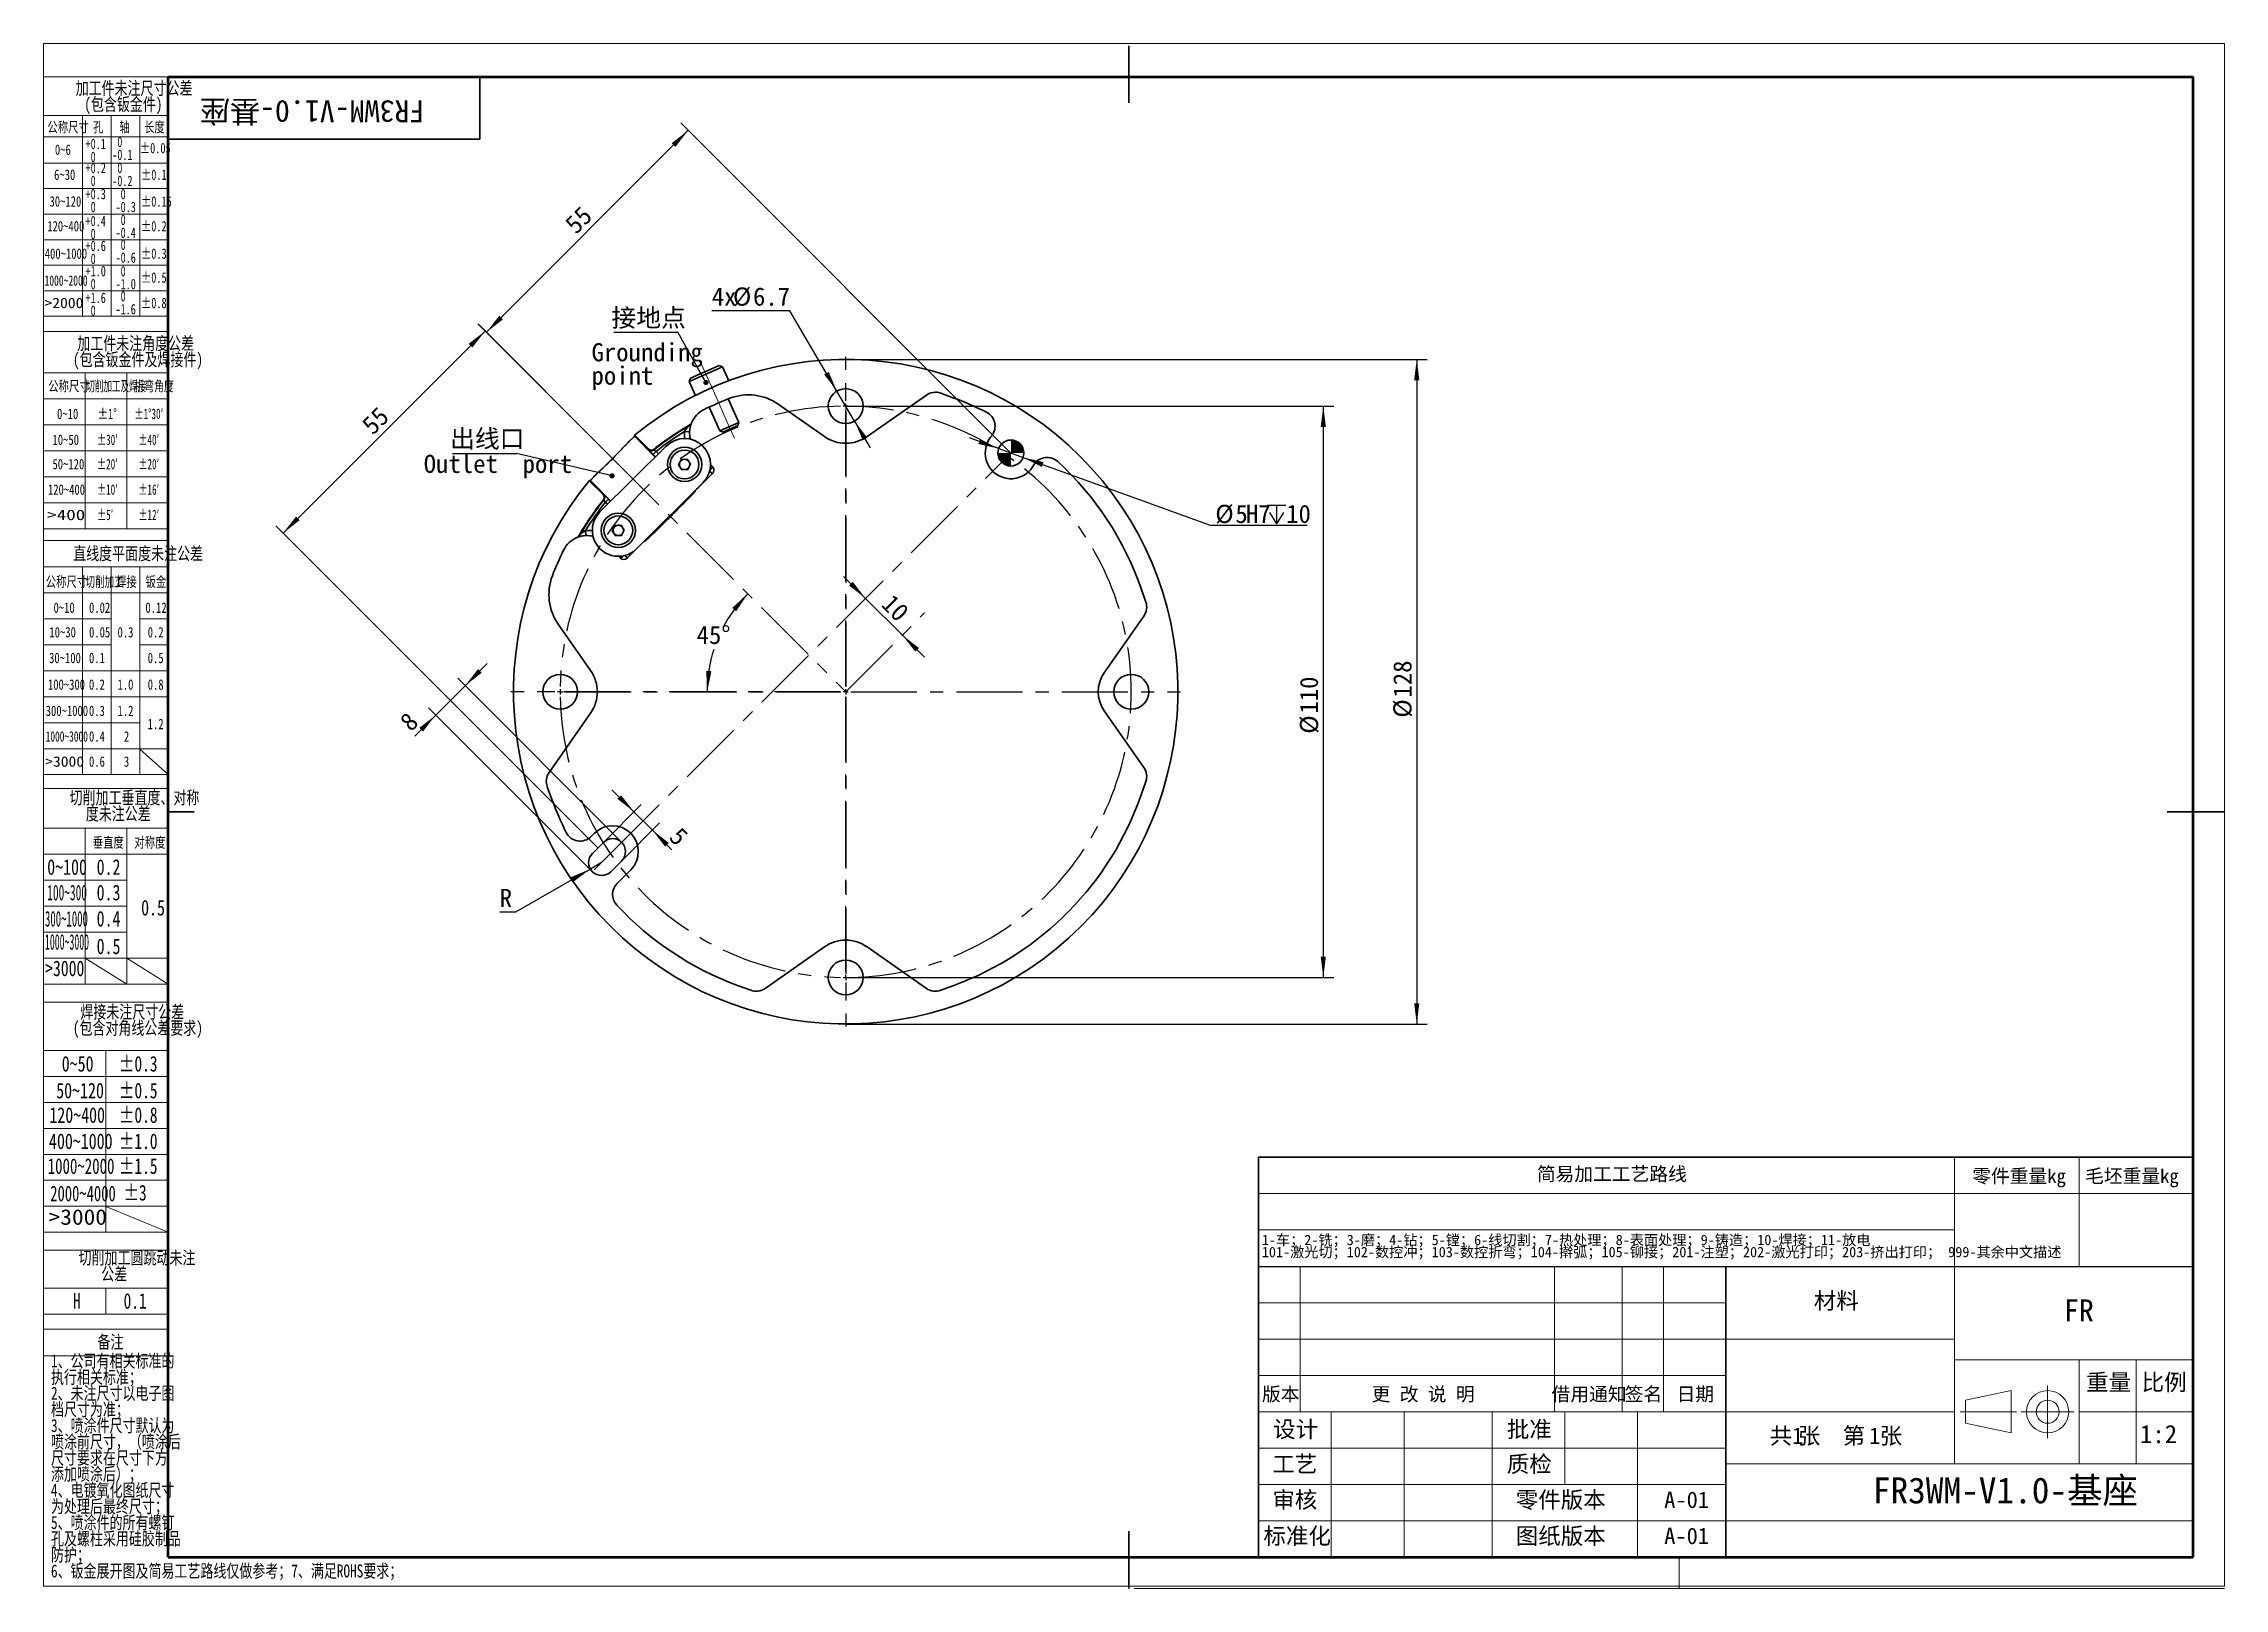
# Model space of a CAD drawing. Header units: millimetres. Extents: x 0 to 420, y 0 to 297.
import ezdxf

# ---------------------------------------------------------------- set-up
doc = ezdxf.new("R2010")
doc.units = ezdxf.units.MM
doc.linetypes.add('CENTERX2', pattern=[20.32, 12.7, -2.54, 2.54, -2.54])
doc.layers.add('中心线层', color=6, linetype='CENTERX2', lineweight=25)
doc.layers.add('细线层', color=7, linetype='Continuous', lineweight=25)
doc.layers.add('标注层', color=150, linetype='Continuous')
doc.styles.add('SLDTEXTSTYLE0', font='仿宋_GB2312', dxfattribs={"bigfont": 'bigfont'})
doc.styles.add('SLDTEXTSTYLE1', font='仿宋_GB2312')
doc.styles.add('SLDTEXTSTYLE10', font='HYSWLONGFANGSONG.TTF', dxfattribs={"width": 0.610825, "bigfont": 'bigfont'})
doc.styles.add('SLDTEXTSTYLE11', font='HYSWLONGFANGSONG.TTF', dxfattribs={"width": 1.790313})
doc.styles.add('SLDTEXTSTYLE12', font='HYSWLONGFANGSONG.TTF', dxfattribs={"width": 0.681959, "bigfont": 'bigfont'})
doc.styles.add('SLDTEXTSTYLE13', font='HYSWLONGFANGSONG.TTF', dxfattribs={"width": 0.884144})
doc.styles.add('SLDTEXTSTYLE14', font='HYSWLONGFANGSONG.TTF', dxfattribs={"width": 0.713832})
doc.styles.add('SLDTEXTSTYLE15', font='HYSWLONGFANGSONG.TTF', dxfattribs={"width": 0.67478})
doc.styles.add('SLDTEXTSTYLE16', font='HYSWLONGFANGSONG.TTF', dxfattribs={"width": 0.616682})
doc.styles.add('SLDTEXTSTYLE17', font='HYSWLONGFANGSONG.TTF', dxfattribs={"width": 0.985122})
doc.styles.add('SLDTEXTSTYLE18', font='HYSWLONGFANGSONG.TTF', dxfattribs={"width": 0.932974})
doc.styles.add('SLDTEXTSTYLE19', font='HYSWLONGFANGSONG.TTF', dxfattribs={"width": 0.916112})
doc.styles.add('SLDTEXTSTYLE2', font='SIMSUN.TTC', dxfattribs={"bigfont": 'bigfont'})
doc.styles.add('SLDTEXTSTYLE20', font='HYSWLONGFANGSONG.TTF', dxfattribs={"bigfont": 'bigfont'})
doc.styles.add('SLDTEXTSTYLE3', font='HYSWLONGFANGSONG.TTF', dxfattribs={"bigfont": 'bigfont'})
doc.styles.add('SLDTEXTSTYLE4', font='HYSWLONGFANGSONG.TTF')
doc.styles.add('SLDTEXTSTYLE5', font='HYSWLONGFANGSONG.TTF', dxfattribs={"width": 0.957143})
doc.styles.add('SLDTEXTSTYLE6', font='HYSWLONGFANGSONG.TTF', dxfattribs={"width": 0.968558})
doc.styles.add('SLDTEXTSTYLE7', font='HYSWLONGFANGSONG.TTF', dxfattribs={"width": 0.902411})
doc.styles.add('SLDTEXTSTYLE8', font='HYSWLONGFANGSONG.TTF', dxfattribs={"width": 1.466704})
doc.styles.add('SLDTEXTSTYLE9', font='HYSWLONGFANGSONG.TTF', dxfattribs={"width": 0.858748, "bigfont": 'bigfont'})
doc.styles.get("Standard").update_dxf_attribs({"font": '仿宋_GB2312'})
doc.dimstyles.new('SLDDIMSTYLE0', dxfattribs={"dimtxt": 3.5, "dimasz": 4, "dimexe": 0, "dimexo": 0.0625, "dimgap": 0.875, "dimtad": 2, "dimrnd": 1e-09, "dimzin": 12, "dimdsep": 46, "dimtxsty": 'SLDTEXTSTYLE1', "dimsah": 1, "dimcen": 0.09, "dimadec": 0, "dimazin": 3, "dimtfac": 1, "dimtdec": 3, "dimtmove": 0, "dimatfit": 0, "dimfxl": 0, "dimfrac": 2, "dimtolj": 1, "dimtzin": 12, "dimarcsym": 0})
doc.dimstyles.new('SLDDIMSTYLE1', dxfattribs={"dimtxt": 3.5, "dimasz": 4, "dimexe": 0, "dimexo": 0.0625, "dimgap": 0.875, "dimtad": 2, "dimrnd": 1e-09, "dimzin": 12, "dimdsep": 46, "dimtxsty": 'SLDTEXTSTYLE1', "dimsah": 1, "dimcen": 0.09, "dimadec": 0, "dimazin": 3, "dimtfac": 1, "dimtdec": 3, "dimtofl": 0, "dimtmove": 0, "dimatfit": 3, "dimfxl": 0, "dimfrac": 2, "dimtolj": 1, "dimtzin": 12, "dimarcsym": 0})
doc.dimstyles.new('SLDDIMSTYLE2', dxfattribs={"dimtxt": 3.5, "dimasz": 4, "dimexe": 0, "dimexo": 0.0625, "dimgap": 0.875, "dimtad": 2, "dimdec": 0, "dimrnd": 1e-09, "dimzin": 12, "dimdsep": 46, "dimtxsty": 'SLDTEXTSTYLE1', "dimsah": 1, "dimcen": 0.09, "dimadec": 0, "dimazin": 3, "dimtfac": 1, "dimtdec": 3, "dimtofl": 0, "dimtmove": 0, "dimatfit": 3, "dimfxl": 0, "dimfrac": 2, "dimtolj": 1, "dimtzin": 12, "dimarcsym": 0})
doc.dimstyles.new('SLDDIMSTYLE3', dxfattribs={"dimtxt": 3.5, "dimasz": 4, "dimexe": 0, "dimexo": 0.0625, "dimgap": 0.875, "dimtad": 0, "dimtih": 1, "dimtoh": 1, "dimrnd": 1e-09, "dimzin": 12, "dimdsep": 46, "dimtxsty": 'SLDTEXTSTYLE1', "dimsah": 1, "dimcen": 0, "dimadec": 0, "dimazin": 3, "dimtfac": 1, "dimtdec": 3, "dimtmove": 0, "dimatfit": 3, "dimfxl": 0, "dimfrac": 2, "dimtolj": 1, "dimtzin": 12, "dimarcsym": 0})
doc.dimstyles.new('SLDDIMSTYLE4', dxfattribs={"dimtxt": 3.5, "dimasz": 4, "dimexe": 0, "dimexo": 0.0625, "dimgap": 0.875, "dimtad": 0, "dimtih": 1, "dimtoh": 1, "dimdec": 1, "dimrnd": 1e-09, "dimzin": 12, "dimdsep": 46, "dimtxsty": 'SLDTEXTSTYLE1', "dimsah": 1, "dimcen": 0, "dimadec": 0, "dimazin": 3, "dimtfac": 1, "dimtdec": 3, "dimtmove": 0, "dimatfit": 3, "dimfxl": 0, "dimfrac": 2, "dimtolj": 1, "dimtzin": 12, "dimarcsym": 0})
doc.dimstyles.new('SLDDIMSTYLE5', dxfattribs={"dimtxt": 3.5, "dimasz": 4, "dimexe": 0, "dimexo": 0.0625, "dimgap": 0.875, "dimtad": 0, "dimtih": 1, "dimtoh": 1, "dimrnd": 1e-09, "dimzin": 12, "dimdsep": 46, "dimtxsty": 'SLDTEXTSTYLE1', "dimsah": 1, "dimcen": 0, "dimadec": 0, "dimazin": 3, "dimtfac": 1, "dimtdec": 3, "dimtofl": 0, "dimtmove": 0, "dimatfit": 3, "dimfxl": 0, "dimfrac": 2, "dimtolj": 1, "dimtzin": 12, "dimarcsym": 0})
doc.dimstyles.new('SLDDIMSTYLE6', dxfattribs={"dimtxt": 3.5, "dimasz": 4, "dimexe": 0, "dimexo": 0.0625, "dimgap": 0.875, "dimtad": 0, "dimtih": 1, "dimtoh": 1, "dimdec": 4, "dimzin": 12, "dimdsep": 46, "dimtxsty": 'SLDTEXTSTYLE1', "dimsah": 1, "dimcen": 0.09, "dimazin": 3, "dimtfac": 1, "dimtdec": 3, "dimtofl": 0, "dimtmove": 0, "dimatfit": 3, "dimfxl": 0, "dimfrac": 2, "dimtolj": 1, "dimtzin": 12, "dimarcsym": 0})
doc.dimstyles.new('SLDDIMSTYLE7', dxfattribs={"dimtxt": 0.18, "dimasz": 1, "dimexe": 0, "dimexo": 0.0625, "dimgap": 0, "dimtad": 0, "dimtih": 1, "dimtoh": 1, "dimdec": 0, "dimrnd": 1e-09, "dimzin": 0, "dimdsep": 46, "dimtxsty": 'Standard', "dimblk1": 'DOT', "dimblk2": 'DOT', "dimsah": 1, "dimcen": 0.09, "dimadec": 0, "dimazin": 0, "dimtfac": 1, "dimtdec": 0, "dimtofl": 0, "dimtmove": 0, "dimatfit": 3, "dimldrblk": 'DOT', "dimfxl": 0, "dimfrac": 2, "dimtolj": 1, "dimtzin": 0, "dimarcsym": 0})

msp = doc.modelspace()

# ---------------------------------------------------------------- texts
at = {"color": 7, "linetype": 'Continuous', "lineweight": 0, "insert": (51.7165, 282.22528), "char_height": 4.2333333, "attachment_point": 2, "rotation": 180, "style": 'SLDTEXTSTYLE0'}
msp.add_mtext('FR3WM-V1.0-\\M+18AEE\\M+18DC0', dxfattribs=at)
at = {"color": 7, "linetype": 'Continuous', "lineweight": 0, "attachment_point": 2}
for s, insert, char_height, style in [('简\\M+188D5\\M+189C1\\M+18D48\\M+18D48艺\\M+19848线', (302.02496, 81.10448), 2.6458333, 'SLDTEXTSTYLE0'), ('\\M+197EB\\M+18C8F\\M+18F64\\M+197CAkg', (380.45515, 80.70671), 2.6458333, 'SLDTEXTSTYLE0'), ('\\M+196D1坯\\M+18F64\\M+197CAkg', (402.1913, 80.70671), 2.6458333, 'SLDTEXTSTYLE0'), ('\\M+18DDE\\M+197BF', (345.25044, 56.95946), 3.175, 'SLDTEXTSTYLE0'), ('FR', (391.96878, 55.63079), 4.233333, 'SLDTEXTSTYLE1'), ('\\M+194C5\\M+1967B', (238.25136, 38.71682), 2.6458333, 'SLDTEXTSTYLE0'), ('\\M+18D58 \\M+189FC 说 \\M+196BE', (265.67702, 38.71682), 2.6458333, 'SLDTEXTSTYLE0'), ('\\M+18ED8\\M+19770\\M+192CA\\M+1926D', (297.64113, 38.71682), 2.6458333, 'SLDTEXTSTYLE0'), ('签\\M+196BC', (308.10617, 38.71682), 2.645833, 'SLDTEXTSTYLE0'), ('\\M+193FA\\M+18AFA', (318.10618, 38.71682), 2.6458333, 'SLDTEXTSTYLE0'), ('\\M+18F64\\M+197CA', (397.69595, 41.27078), 3.175, 'SLDTEXTSTYLE0'), ('\\M+194E4\\M+197E1', (408.39667, 41.27078), 3.175, 'SLDTEXTSTYLE0'), ('设计', (241.12822, 32.21809), 3.175, 'SLDTEXTSTYLE0'), ('\\M+194E1\\M+18F79', (286.12823, 32.21809), 3.175, 'SLDTEXTSTYLE0'), ('1:2', (407.31229, 31.44851), 3.5, 'SLDTEXTSTYLE1'), ('\\M+18D48艺', (240.96849, 25.52029), 3.175, 'SLDTEXTSTYLE0'), ('质检', (286.12823, 25.52029), 3.175, 'SLDTEXTSTYLE0'), ('FR3WM-V1.0-\\M+18AEE\\M+18DC0', (377.81374, 21.35383), 5, 'SLDTEXTSTYLE0'), ('审\\M+18A6A', (240.96849, 18.63443), 3.175, 'SLDTEXTSTYLE0'), ('\\M+197EB\\M+18C8F\\M+194C5\\M+1967B', (292.18543, 18.63443), 3.175, 'SLDTEXTSTYLE0'), ('A-01', (316.42874, 18.63443), 3.175, 'SLDTEXTSTYLE1'), ('标\\M+18F79\\M+189BB', (241.41265, 11.6837), 3.175, 'SLDTEXTSTYLE0'), ('图纸\\M+194C5\\M+1967B', (292.18543, 11.6837), 3.175, 'SLDTEXTSTYLE0'), ('A-01', (316.42874, 11.6837), 3.175, 'SLDTEXTSTYLE1')]:
    msp.add_mtext(s, dxfattribs=dict(at, insert=insert, char_height=char_height, style=style))
at = {"layer": '标注层', "color": 1}
for s, insert, char_height, attachment_point, style in [('\\M+18CF6\\M+18FCC\\M+18EDA\\M+190A1', (0.72367, 282.33044), 2, 1, 'SLDTEXTSTYLE3'), ('\\M+18D45', (9.50784, 282.33044), 2, 1, 'SLDTEXTSTYLE3'), ('轴', (14.59894, 282.33044), 2, 1, 'SLDTEXTSTYLE3'), ('长\\M+19378', (19.32315, 282.33044), 2, 1, 'SLDTEXTSTYLE3'), ('0~6', (2.17174, 277.98234), 2, 1, 'SLDTEXTSTYLE4'), ('±0.05', (18.53426, 278.28873), 2, 1, 'SLDTEXTSTYLE6'), ('6~30', (2.00848, 273.16273), 2, 1, 'SLDTEXTSTYLE4'), ('±0.1', (18.74834, 273.16273), 2, 1, 'SLDTEXTSTYLE6'), ('30~120', (1.12932, 268.01911), 2, 1, 'SLDTEXTSTYLE4'), ('±0.15', (18.74834, 268.01911), 2, 1, 'SLDTEXTSTYLE6'), ('120~400', (0.69043, 263.25499), 2, 1, 'SLDTEXTSTYLE4'), ('±0.2', (18.74834, 263.25499), 2, 1, 'SLDTEXTSTYLE6'), ('400~1000', (0.20999, 257.97089), 2, 1, 'SLDTEXTSTYLE4'), ('±0.3', (18.74834, 257.97089), 2, 1, 'SLDTEXTSTYLE6'), ('1000~2000', (0.1711, 252.78244), 2, 1, 'SLDTEXTSTYLE7'), ('±0.5', (18.74834, 253.36199), 2, 1, 'SLDTEXTSTYLE6'), ('>2000', (0.1711, 248.46911), 2, 1, 'SLDTEXTSTYLE8'), ('±0.8', (18.74834, 248.46911), 2, 1, 'SLDTEXTSTYLE6'), ('\\M+18CF6\\M+18FCC\\M+18EDA\\M+190A1', (0.87287, 232.4656), 2, 1, 'SLDTEXTSTYLE3'), ('\\M+190D8\\M+18DED\\M+189C1\\M+18D48\\M+18B79焊\\M+190DA', (8.20287, 232.4656), 2, 1, 'SLDTEXTSTYLE10'), ('\\M+190DC\\M+19C5E\\M+18A70\\M+19378', (17.49418, 232.4656), 2, 1, 'SLDTEXTSTYLE9'), ('0~10', (2.58032, 227.12243), 2, 1, 'SLDTEXTSTYLE4'), ('±1°', (10.4111, 227.12243), 2, 1, 'SLDTEXTSTYLE6'), ('\\M+1817D1\\M+1818B30\\M+1818C', (17.49418, 227.12243), 2, 1, 'SLDTEXTSTYLE9'), ('10~50', (1.70254, 222.13222), 2, 1, 'SLDTEXTSTYLE4'), ('\\M+1817D30\\M+1818C', (10.27916, 222.13222), 2, 1, 'SLDTEXTSTYLE9'), ('\\M+1817D40\\M+1818C', (18.24418, 222.13222), 2, 1, 'SLDTEXTSTYLE9'), ('50~120', (1.70254, 217.44912), 2, 1, 'SLDTEXTSTYLE4'), ('\\M+1817D20\\M+1818C', (10.27916, 217.44912), 2, 1, 'SLDTEXTSTYLE9'), ('\\M+1817D20\\M+1818C', (18.24418, 217.44912), 2, 1, 'SLDTEXTSTYLE9'), ('120~400', (0.82476, 212.54392), 2, 1, 'SLDTEXTSTYLE4'), ('\\M+1817D10\\M+1818C', (10.27916, 212.54392), 2, 1, 'SLDTEXTSTYLE9'), ('\\M+1817D16\\M+1818C', (18.24556, 212.54392), 2, 1, 'SLDTEXTSTYLE9'), ('>400', (0.70053, 207.66126), 2, 1, 'SLDTEXTSTYLE11'), ('\\M+1817D5\\M+1818C', (10.27916, 207.66126), 2, 1, 'SLDTEXTSTYLE9'), ('\\M+1817D12\\M+1818C', (18.24556, 207.66126), 2, 1, 'SLDTEXTSTYLE9'), ('\\M+192BC线\\M+19378\\M+195BD\\M+196CA\\M+19378\\M+196A2\\M+1928D\\M+18CF6\\M+18DB7', (18.19141, 200.48856), 2.5, 2, 'SLDTEXTSTYLE3'), ('\\M+18CF6\\M+18FCC\\M+18EDA\\M+190A1', (0.39699, 194.79793), 2, 1, 'SLDTEXTSTYLE3'), ('\\M+190D8\\M+18DED\\M+189C1\\M+18D48', (8.04995, 194.79793), 2, 1, 'SLDTEXTSTYLE12'), ('焊\\M+190DA', (13.94468, 194.79793), 2, 1, 'SLDTEXTSTYLE3'), ('钣\\M+18BE0', (19.60933, 194.79793), 2, 1, 'SLDTEXTSTYLE3'), ('0~10', (1.90886, 189.80712), 2, 1, 'SLDTEXTSTYLE4'), ('0.02', (8.73868, 189.80712), 2, 1, 'SLDTEXTSTYLE4'), ('0.12', (19.60516, 189.80712), 2, 1, 'SLDTEXTSTYLE4'), ('10~30', (1.10752, 185.07717), 2, 1, 'SLDTEXTSTYLE4'), ('0.05', (8.73868, 185.07717), 2, 1, 'SLDTEXTSTYLE4'), ('0.3', (14.22896, 185.07717), 2, 1, 'SLDTEXTSTYLE4'), ('0.2', (20.04405, 185.07717), 2, 1, 'SLDTEXTSTYLE4'), ('30~100', (1.04816, 180.12307), 2, 1, 'SLDTEXTSTYLE4'), ('0.1', (8.72685, 180.12307), 2, 1, 'SLDTEXTSTYLE4'), ('0.5', (20.04405, 180.12307), 2, 1, 'SLDTEXTSTYLE4'), ('100~300', (0.82476, 175.00263), 2, 1, 'SLDTEXTSTYLE4'), ('0.2', (8.72685, 175.00263), 2, 1, 'SLDTEXTSTYLE4'), ('1.0', (14.22896, 175.00263), 2, 1, 'SLDTEXTSTYLE4'), ('0.8', (20.04405, 175.00263), 2, 1, 'SLDTEXTSTYLE4'), ('300~1000', (0.39845, 169.94445), 2, 1, 'SLDTEXTSTYLE4'), ('0.3', (8.72685, 169.94445), 2, 1, 'SLDTEXTSTYLE4'), ('1.2', (14.22896, 169.94445), 2, 1, 'SLDTEXTSTYLE4'), ('1000~3000', (0.39845, 165.01199), 2, 1, 'SLDTEXTSTYLE13'), ('0.4', (8.72685, 165.01199), 2, 1, 'SLDTEXTSTYLE4'), ('2', (15.45403, 165.01199), 2, 1, 'SLDTEXTSTYLE4'), ('1.2', (20.04128, 167.40975), 2, 1, 'SLDTEXTSTYLE4'), ('>3000', (0.30817, 160.17845), 2, 1, 'SLDTEXTSTYLE8'), ('0.6', (8.72685, 160.17845), 2, 1, 'SLDTEXTSTYLE4'), ('3', (15.45403, 160.17845), 2, 1, 'SLDTEXTSTYLE4'), ('\\M+19082\\M+192BC\\M+19378', (9.44955, 144.6054), 2, 1, 'SLDTEXTSTYLE3'), ('对\\M+18FCC\\M+19378', (17.46791, 144.6054), 2, 1, 'SLDTEXTSTYLE3'), ('0~100', (0.68471, 140.36668), 3, 1, 'SLDTEXTSTYLE4'), ('0.2', (10.19784, 140.36668), 3, 1, 'SLDTEXTSTYLE4'), ('100~300', (0.69512, 135.45246), 3, 1, 'SLDTEXTSTYLE14'), ('0.3', (10.19784, 135.45246), 3, 1, 'SLDTEXTSTYLE4'), ('300~1000', (0.26179, 130.41106), 3, 1, 'SLDTEXTSTYLE15'), ('0.4', (10.19784, 130.41106), 3, 1, 'SLDTEXTSTYLE4'), ('0.5', (18.77624, 132.54577), 3, 1, 'SLDTEXTSTYLE4'), ('1000~3000', (0.25415, 125.96026), 3, 1, 'SLDTEXTSTYLE16'), ('0.5', (10.19784, 125.09917), 3, 1, 'SLDTEXTSTYLE4'), ('>3000', (0.29582, 120.86243), 3, 1, 'SLDTEXTSTYLE17'), ('0~50', (3.48814, 102.49152), 3, 1, 'SLDTEXTSTYLE4'), ('±0.3', (14.52141, 102.49152), 3, 1, 'SLDTEXTSTYLE6'), ('50~120', (2.42156, 97.3364), 3, 1, 'SLDTEXTSTYLE4'), ('±0.5', (14.52141, 97.3364), 3, 1, 'SLDTEXTSTYLE6'), ('120~400', (1.10489, 92.61871), 3, 1, 'SLDTEXTSTYLE4'), ('±0.8', (14.52141, 92.61871), 3, 1, 'SLDTEXTSTYLE6'), ('400~1000', (1.02944, 87.57273), 3, 1, 'SLDTEXTSTYLE4'), ('±1.0', (14.52141, 87.57273), 3, 1, 'SLDTEXTSTYLE6'), ('1000~2000', (0.78361, 82.78368), 3, 1, 'SLDTEXTSTYLE18'), ('±1.5', (14.52141, 82.78368), 3, 1, 'SLDTEXTSTYLE6'), ('2000~4000', (1.26991, 77.52606), 3, 1, 'SLDTEXTSTYLE19'), ('±3', (15.39372, 77.67113), 3, 1, 'SLDTEXTSTYLE6'), ('>3000', (0.96486, 72.98391), 3, 1, 'SLDTEXTSTYLE8'), ('H', (5.66069, 56.82605), 3, 1, 'SLDTEXTSTYLE6'), ('0.1', (15.39372, 56.82605), 3, 1, 'SLDTEXTSTYLE6'), ('备\\M+1928D', (12.85829, 48.69005), 2.5, 2, 'SLDTEXTSTYLE20'), ('6\\M+18141钣\\M+18BE0\\M+19357开图\\M+18B79简\\M+188D5\\M+18D48艺\\M+19848线仅\\M+198F4\\M+18E51\\M+18D6C\\M+181477\\M+18141满\\M+191ABROHS\\M+19776\\M+18B81\\M+18147', (1.41414, 4.59313), 2.5, 1, 'SLDTEXTSTYLE3')]:
    msp.add_mtext(s, dxfattribs=dict(at, insert=insert, char_height=char_height, attachment_point=attachment_point, style=style))
at = {"layer": '标注层', "insert": (73.20228, 218.2404), "char_height": 3.5, "attachment_point": 1, "style": 'SLDTEXTSTYLE1'}
msp.add_mtext('Outlet  port', dxfattribs=at)

# ---------------------------------------------------------------- blocks, each defined once
blk = doc.blocks.new('SW_NOTE_0')
at = {"color": 0, "linetype": 'Continuous', "lineweight": 0, "attachment_point": 2}
for s, insert, char_height, style in [('\\M+18BA4', (2.18, 4.09), 3.175, 'SLDTEXTSTYLE0'), ('张  \\M+191E6', (11.91, 4.09), 3.175, 'SLDTEXTSTYLE0'), ('张', (23.35, 4.09), 3.17, 'SLDTEXTSTYLE0'), ('1', (5.42, 4.09), 3.17, 'SLDTEXTSTYLE1'), ('1', (20.24, 4.09), 3.17, 'SLDTEXTSTYLE1')]:
    blk.add_mtext(s, dxfattribs=dict(at, insert=insert, char_height=char_height, style=style))
blk = doc.blocks.new('SW_NOTE_1')
at = {"color": 0, "linetype": 'Continuous', "lineweight": 0, "char_height": 2, "attachment_point": 1, "style": 'SLDTEXTSTYLE2'}
for s, insert in [('1-车\\M+181472-铣\\M+181473-\\M+19681\\M+181474-钻\\M+181475-镗\\M+181476-线\\M+190D8\\M+18A84\\M+181477-热处\\M+1979D\\M+181478-\\M+1955C\\M+196CA处\\M+1979D\\M+181479-铸\\M+191A2\\M+1814710-焊\\M+190DA\\M+1814711-\\M+195FA电', (0, 2.33)), ('101-\\M+18C83\\M+18CF5\\M+190D8\\M+18147102-\\M+19094\\M+18D54\\M+19974\\M+18147103-\\M+19094\\M+18D54\\M+190DC\\M+19C5E\\M+18147104-擀\\M+18CCA\\M+18147105-铆\\M+190DA\\M+18147201-\\M+1928D\\M+19159\\M+18147202-\\M+18C83\\M+18CF5\\M+191C5\\M+188F3\\M+18147203-挤\\M+18F6F\\M+191C5\\M+188F3\\M+18147 999-\\M+191B4\\M+1975D\\M+19286\\M+195B6\\M+19560\\M+18F71', (0, 0))]:
    blk.add_mtext(s, dxfattribs=dict(at, insert=insert))
blk = doc.blocks.new('SW_NOTE_2')
at = {"layer": '标注层', "color": 0, "char_height": 2.5, "attachment_point": 2, "style": 'SLDTEXTSTYLE3'}
for s, insert in [('\\M+189C1\\M+18D48\\M+18C8F\\M+196A2\\M+1928D\\M+18EDA\\M+190A1\\M+18CF6\\M+18DB7', (15.47, 3.22)), ('(\\M+195EF\\M+18ADC钣\\M+18BE0\\M+18C8F)', (13.41, 0.11))]:
    blk.add_mtext(s, dxfattribs=dict(at, insert=insert))
blk = doc.blocks.new('SW_NOTE_3')
at = {"layer": '标注层', "color": 0, "char_height": 2, "attachment_point": 1, "style": 'SLDTEXTSTYLE5'}
for s, insert in [('-0.1', (0, 0.09)), (' 0', (0, 2.58))]:
    blk.add_mtext(s, dxfattribs=dict(at, insert=insert))
blk = doc.blocks.new('SW_NOTE_4')
at = {"layer": '标注层', "color": 0, "char_height": 2, "attachment_point": 1, "style": 'SLDTEXTSTYLE5'}
for s, insert in [('+0.1', (0, 2.58)), (' 0', (0, 0.09))]:
    blk.add_mtext(s, dxfattribs=dict(at, insert=insert))
blk = doc.blocks.new('SW_NOTE_5')
at = {"layer": '标注层', "color": 0, "char_height": 2, "attachment_point": 1, "style": 'SLDTEXTSTYLE5'}
for s, insert in [('+0.2', (0, 2.58)), (' 0', (0, 0.09))]:
    blk.add_mtext(s, dxfattribs=dict(at, insert=insert))
blk = doc.blocks.new('SW_NOTE_6')
at = {"layer": '标注层', "color": 0, "char_height": 2, "attachment_point": 1, "style": 'SLDTEXTSTYLE5'}
for s, insert in [('+0.3', (0, 2.58)), (' 0', (0, 0.09))]:
    blk.add_mtext(s, dxfattribs=dict(at, insert=insert))
blk = doc.blocks.new('SW_NOTE_7')
at = {"layer": '标注层', "color": 0, "char_height": 2, "attachment_point": 1, "style": 'SLDTEXTSTYLE5'}
for s, insert in [('+0.4', (0, 2.58)), (' 0', (0, 0.09))]:
    blk.add_mtext(s, dxfattribs=dict(at, insert=insert))
blk = doc.blocks.new('SW_NOTE_8')
at = {"layer": '标注层', "color": 0, "char_height": 2, "attachment_point": 1, "style": 'SLDTEXTSTYLE5'}
for s, insert in [('-0.2', (0, 0.09)), (' 0', (0, 2.58))]:
    blk.add_mtext(s, dxfattribs=dict(at, insert=insert))
blk = doc.blocks.new('SW_NOTE_9')
at = {"layer": '标注层', "color": 0, "char_height": 2, "attachment_point": 1, "style": 'SLDTEXTSTYLE5'}
for s, insert in [('-0.3', (0, 0.09)), (' 0', (0, 2.58))]:
    blk.add_mtext(s, dxfattribs=dict(at, insert=insert))
blk = doc.blocks.new('SW_NOTE_10')
at = {"layer": '标注层', "color": 0, "char_height": 2, "attachment_point": 1, "style": 'SLDTEXTSTYLE5'}
for s, insert in [('-0.4', (0, 0.09)), (' 0', (0, 2.58))]:
    blk.add_mtext(s, dxfattribs=dict(at, insert=insert))
blk = doc.blocks.new('SW_NOTE_11')
at = {"layer": '标注层', "color": 0, "char_height": 2, "attachment_point": 1, "style": 'SLDTEXTSTYLE5'}
for s, insert in [('+0.6', (0, 2.58)), (' 0', (0, 0.09))]:
    blk.add_mtext(s, dxfattribs=dict(at, insert=insert))
blk = doc.blocks.new('SW_NOTE_12')
at = {"layer": '标注层', "color": 0, "char_height": 2, "attachment_point": 1, "style": 'SLDTEXTSTYLE5'}
for s, insert in [('-0.6', (0, 0.09)), (' 0', (0, 2.58))]:
    blk.add_mtext(s, dxfattribs=dict(at, insert=insert))
blk = doc.blocks.new('SW_NOTE_13')
at = {"layer": '标注层', "color": 0, "char_height": 2, "attachment_point": 1, "style": 'SLDTEXTSTYLE5'}
for s, insert in [('+1.0', (0, 2.58)), (' 0', (0, 0.09))]:
    blk.add_mtext(s, dxfattribs=dict(at, insert=insert))
blk = doc.blocks.new('SW_NOTE_14')
at = {"layer": '标注层', "color": 0, "char_height": 2, "attachment_point": 1, "style": 'SLDTEXTSTYLE5'}
for s, insert in [('-1.0', (0, 0.09)), (' 0', (0, 2.58))]:
    blk.add_mtext(s, dxfattribs=dict(at, insert=insert))
blk = doc.blocks.new('SW_NOTE_15')
at = {"layer": '标注层', "color": 0, "char_height": 2, "attachment_point": 1, "style": 'SLDTEXTSTYLE5'}
for s, insert in [('+1.6', (0, 2.58)), (' 0', (0, 0.09))]:
    blk.add_mtext(s, dxfattribs=dict(at, insert=insert))
blk = doc.blocks.new('SW_NOTE_16')
at = {"layer": '标注层', "color": 0, "char_height": 2, "attachment_point": 1, "style": 'SLDTEXTSTYLE5'}
for s, insert in [('-1.6', (0, 0.09)), (' 0', (0, 2.58))]:
    blk.add_mtext(s, dxfattribs=dict(at, insert=insert))
blk = doc.blocks.new('SW_NOTE_17')
at = {"layer": '标注层', "color": 0, "char_height": 2.5, "attachment_point": 2, "style": 'SLDTEXTSTYLE3'}
for s, insert in [('(\\M+195EF\\M+18ADC钣\\M+18BE0\\M+18C8F\\M+18B79焊\\M+190DA\\M+18C8F)', (15.91, 0.11)), ('\\M+189C1\\M+18D48\\M+18C8F\\M+196A2\\M+1928D\\M+18A70\\M+19378\\M+18CF6\\M+18DB7', (15.47, 3.22))]:
    blk.add_mtext(s, dxfattribs=dict(at, insert=insert))
blk = doc.blocks.new('SW_NOTE_18')
at = {"layer": '标注层', "color": 0, "char_height": 2.5, "attachment_point": 2, "style": 'SLDTEXTSTYLE3'}
for s, insert in [('\\M+190D8\\M+18DED\\M+189C1\\M+18D48\\M+19082\\M+192BC\\M+19378\\M+18141对\\M+18FCC', (17.19, 3.22)), ('\\M+19378\\M+196A2\\M+1928D\\M+18CF6\\M+18DB7', (14.06, 0.11))]:
    blk.add_mtext(s, dxfattribs=dict(at, insert=insert))
blk = doc.blocks.new('SW_NOTE_19')
at = {"layer": '标注层', "color": 0, "char_height": 2.5, "attachment_point": 2, "style": 'SLDTEXTSTYLE3'}
for s, insert in [('(\\M+195EF\\M+18ADC对\\M+18A70线\\M+18CF6\\M+18DB7\\M+19776\\M+18B81)', (14.82, 0.11)), ('焊\\M+190DA\\M+196A2\\M+1928D\\M+18EDA\\M+190A1\\M+18CF6\\M+18DB7', (13.75, 3.22))]:
    blk.add_mtext(s, dxfattribs=dict(at, insert=insert))
blk = doc.blocks.new('SW_NOTE_20')
at = {"layer": '标注层', "color": 0, "char_height": 2.5, "attachment_point": 2, "style": 'SLDTEXTSTYLE3'}
for s, insert in [('\\M+190D8\\M+18DED\\M+189C1\\M+18D48圆\\M+192B5动\\M+196A2\\M+1928D', (15.47, 3.22)), ('\\M+18CF6\\M+18DB7', (11.09, 0.11))]:
    blk.add_mtext(s, dxfattribs=dict(at, insert=insert))
blk = doc.blocks.new('SW_NOTE_21')
at = {"layer": '标注层', "color": 0, "char_height": 2.5, "attachment_point": 1, "style": 'SLDTEXTSTYLE3'}
for s, insert in [('执\\M+18D73\\M+1918A关标\\M+18F79\\M+18147', (0, 0.11)), ('1\\M+18141\\M+18CF6\\M+18E69\\M+1974C\\M+1918A关标\\M+18F79\\M+19349', (0, 3.22)), ('2\\M+18141\\M+196A2\\M+1928D\\M+18EDA\\M+190A1\\M+188C8电\\M+18E71图', (0, -3)), ('\\M+19E83\\M+18EDA\\M+190A1为\\M+18F79\\M+18147', (0, -6.11)), ('3\\M+18141喷涂\\M+18C8F\\M+18EDA\\M+190A1\\M+1E0D2认为', (0, -9.22)), ('喷涂\\M+1914F\\M+18EDA\\M+190A1\\M+18143\\M+18169喷涂\\M+18D40', (0, -12.33)), ('\\M+18EDA\\M+190A1\\M+19776\\M+18B81\\M+18DDD\\M+18EDA\\M+190A1\\M+189BA\\M+195FB', (0, -15.44)), ('\\M+19359\\M+189C1喷涂\\M+18D40\\M+1816A\\M+18147', (0, -18.56)), ('4\\M+18141电镀氧\\M+189BB图纸\\M+18EDA\\M+190A1', (0, -21.67)), ('为处\\M+1979D\\M+18D40\\M+18DC5终\\M+18EDA\\M+190A1\\M+18147', (0, -24.78)), ('5\\M+18141喷涂\\M+18C8F\\M+19349\\M+18F8A\\M+1974C\\M+19786钉', (0, -27.89)), ('\\M+18D45\\M+18B79\\M+19786\\M+1928C\\M+18DD1\\M+19770\\M+1E1E9胶\\M+190A7\\M+19569', (0, -31)), ('\\M+19668护\\M+18147', (0, -34.11))]:
    blk.add_mtext(s, dxfattribs=dict(at, insert=insert))
blk = doc.blocks.new('_D')
at = {"layer": '标注层'}
for p, q in [((158.31, 190.59), (154.07, 194.83)), ((158.31, 190.59), (165.38, 183.52)), ((165.38, 183.52), (169.62, 179.28))]:
    blk.add_line(p, q, dxfattribs=at)
for points in [[(158.31, 190.59), (155.83, 193.77), (155.13, 193.07)], [(165.38, 183.52), (167.86, 180.34), (168.56, 181.05)]]:
    blk.add_solid(points, dxfattribs=at)
at = {"layer": '标注层', "insert": (163.59, 191.69), "char_height": 3.5, "attachment_point": 1, "rotation": 315, "style": 'SLDTEXTSTYLE1'}
blk.add_mtext('10', dxfattribs=at)
blk = doc.blocks.new('_D_1')
at = {"layer": '标注层'}
for p, q in [((186.29, 218.58), (122.74, 282.13)), ((124.16, 280.71), (85.27, 241.82)), ((109.5, 217.59), (83.85, 243.24))]:
    blk.add_line(p, q, dxfattribs=at)
for points in [[(124.16, 280.71), (120.97, 278.24), (121.68, 277.53)], [(85.27, 241.82), (88.45, 244.3), (87.74, 245.01)]]:
    blk.add_solid(points, dxfattribs=at)
at = {"layer": '标注层', "insert": (100.08, 263.02), "char_height": 3.5, "attachment_point": 1, "rotation": 45, "style": 'SLDTEXTSTYLE1'}
blk.add_mtext('55', dxfattribs=at)
blk = doc.blocks.new('_D_2')
at = {"layer": '标注层'}
for p, q in [((46.13, 203.17), (85.03, 242.06)), ((109.5, 217.59), (83.61, 243.48)), ((106.74, 142.56), (44.72, 204.59))]:
    blk.add_line(p, q, dxfattribs=at)
for points in [[(85.03, 242.06), (81.84, 239.59), (82.55, 238.88)], [(46.13, 203.17), (49.32, 205.65), (48.61, 206.35)]]:
    blk.add_solid(points, dxfattribs=at)
at = {"layer": '标注层', "insert": (60.95, 224.37), "char_height": 3.5, "attachment_point": 1, "rotation": 45, "style": 'SLDTEXTSTYLE1'}
blk.add_mtext('55', dxfattribs=at)
blk = doc.blocks.new('_D_3')
at = {"layer": '标注层'}
for p, q in [((154.47, 236.59), (266.45, 236.59)), ((264.45, 236.59), (264.45, 108.64)), ((154.47, 108.64), (266.45, 108.64))]:
    blk.add_line(p, q, dxfattribs=at)
for points in [[(264.45, 236.59), (263.95, 232.59), (264.95, 232.59)], [(264.45, 108.64), (264.95, 112.64), (263.95, 112.64)]]:
    blk.add_solid(points, dxfattribs=at)
at = {"layer": '标注层', "char_height": 3.5, "attachment_point": 1, "rotation": 90, "style": 'SLDTEXTSTYLE1'}
for s, insert in [('128', (259.94, 171.49)), ('%%c', (259.94, 167.62))]:
    blk.add_mtext(s, dxfattribs=dict(at, insert=insert))
blk = doc.blocks.new('_D_4')
at = {"layer": '标注层'}
for p, q in [((154.57, 227.61), (248.45, 227.61)), ((246.45, 227.61), (246.45, 117.61)), ((154.57, 117.61), (248.45, 117.61))]:
    blk.add_line(p, q, dxfattribs=at)
for points in [[(246.45, 227.61), (245.95, 223.61), (246.95, 223.61)], [(246.45, 117.61), (246.95, 121.61), (245.95, 121.61)]]:
    blk.add_solid(points, dxfattribs=at)
at = {"layer": '标注层', "char_height": 3.5, "attachment_point": 1, "rotation": 90, "style": 'SLDTEXTSTYLE1'}
for s, insert in [('110', (241.94, 168.4)), ('%%c', (241.94, 164.53))]:
    blk.add_mtext(s, dxfattribs=dict(at, insert=insert))
blk = doc.blocks.new('SW_SYMBOL_HOLE_DEPTH')
at = {"layer": '标注层', "color": 0}
for p, q in [((0, 875), (800, 875)), ((100, 555), (400, 75)), ((400, 875), (400, 75)), ((700, 555), (400, 75))]:
    blk.add_line(p, q, dxfattribs=at)
blk = doc.blocks.new('_D_5')
at = {"layer": '标注层'}
for p, q in [((183.94, 219.43), (178.3, 221.47)), ((183.94, 219.43), (188.64, 217.72)), ((188.64, 217.72), (224.65, 204.67)), ((224.65, 204.67), (243.37, 204.67))]:
    blk.add_line(p, q, dxfattribs=at)
for points in [[(183.94, 219.43), (180.35, 221.26), (180.01, 220.32)], [(188.64, 217.72), (192.23, 215.89), (192.58, 216.83)]]:
    blk.add_solid(points, dxfattribs=at)
at = {"layer": '标注层', "xscale": 0.004511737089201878, "yscale": 0.004511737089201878, "zscale": 0.004511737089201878}
blk.add_blockref('SW_SYMBOL_HOLE_DEPTH', (235.63, 204.61), dxfattribs=at)
at = {"layer": '标注层', "char_height": 3.5, "attachment_point": 1, "style": 'SLDTEXTSTYLE1'}
for s, insert in [('%%c', (225.65, 208.61)), ('5', (229.52, 208.61)), ('H7', (231.56, 208.61)), ('10', (239.3, 208.61))]:
    blk.add_mtext(s, dxfattribs=dict(at, insert=insert))
blk = doc.blocks.new('_D_6')
at = {"layer": '标注层'}
for p, q in [((143.73, 245.94), (128.67, 245.94)), ((152.78, 230.51), (143.73, 245.94)), ((156.17, 224.72), (152.78, 230.51)), ((156.17, 224.72), (159.21, 219.55))]:
    blk.add_line(p, q, dxfattribs=at)
for points in [[(152.78, 230.51), (151.19, 234.21), (150.32, 233.7)], [(156.17, 224.72), (157.76, 221.02), (158.63, 221.52)]]:
    blk.add_solid(points, dxfattribs=at)
at = {"layer": '标注层', "char_height": 3.5, "attachment_point": 1, "style": 'SLDTEXTSTYLE1'}
for s, insert in [('4x', (128.67, 250.45)), ('%%c', (132.75, 250.45)), ('6.7', (136.62, 250.45))]:
    blk.add_mtext(s, dxfattribs=dict(at, insert=insert))
blk = doc.blocks.new('_D_7')
at = {"layer": '标注层'}
for p, q in [((113.69, 149.51), (109.45, 153.75)), ((107.81, 143.62), (115.11, 150.93)), ((111.34, 140.09), (118.64, 147.39)), ((113.69, 149.51), (117.23, 145.98)), ((117.23, 145.98), (121, 142.21))]:
    blk.add_line(p, q, dxfattribs=at)
for points in [[(113.69, 149.51), (111.22, 152.69), (110.51, 151.99)], [(117.23, 145.98), (119.7, 142.79), (120.41, 143.5)]]:
    blk.add_solid(points, dxfattribs=at)
at = {"layer": '标注层', "insert": (122.75, 146.84), "char_height": 3.5, "attachment_point": 1, "rotation": 315, "style": 'SLDTEXTSTYLE1'}
blk.add_mtext('5', dxfattribs=at)
blk = doc.blocks.new('_D_8')
at = {"layer": '标注层'}
for p, q in [((81.18, 173.78), (85.42, 178.03)), ((75.52, 168.13), (81.18, 173.78)), ((111.34, 143.62), (79.77, 175.2)), ((75.52, 168.13), (71.46, 164.07)), ((105.68, 137.97), (74.11, 169.54))]:
    blk.add_line(p, q, dxfattribs=at)
for points in [[(81.18, 173.78), (84.36, 176.26), (83.65, 176.97)], [(75.52, 168.13), (72.34, 165.65), (73.05, 164.95)]]:
    blk.add_solid(points, dxfattribs=at)
at = {"layer": '标注层', "insert": (68.27, 167.26), "char_height": 3.5, "attachment_point": 1, "rotation": 45, "style": 'SLDTEXTSTYLE1'}
blk.add_mtext('8', dxfattribs=at)
blk = doc.blocks.new('_D_9')
at = {"layer": '标注层'}
for p, q in [((107.45, 139.73), (105.29, 138.48)), ((105.29, 138.48), (90.87, 130.16)), ((90.87, 130.16), (87.83, 130.16))]:
    blk.add_line(p, q, dxfattribs=at)
blk.add_solid([(105.29, 138.48), (101.57, 136.92), (102.07, 136.05)], dxfattribs=at)
at = {"layer": '标注层', "insert": (87.83, 134.67), "char_height": 3.5, "attachment_point": 1, "style": 'SLDTEXTSTYLE1'}
blk.add_mtext('R', dxfattribs=at)
blk = doc.blocks.new('_D_10')
at = {"layer": '标注层'}
for start, end in [(135, 152.6748), (162.162, 180)]:
    blk.add_arc((154.47, 172.61), 26.67, start, end, dxfattribs=at)
for points in [[(135.61, 191.48), (132.62, 188.77), (133.38, 188.12)], [(127.8, 172.61), (128.6, 176.57), (127.6, 176.64)]]:
    blk.add_solid(points, dxfattribs=at)
at = {"layer": '标注层', "insert": (125.76, 185.3), "char_height": 3.5, "attachment_point": 1, "style": 'SLDTEXTSTYLE1'}
blk.add_mtext('45°', dxfattribs=at)
blk = doc.blocks.new('SW_NOTE_22')
at = {"layer": '标注层', "color": 0}
blk.add_line((-12.33, 0), (0, 0), dxfattribs=at)
at = {"layer": '标注层', "color": 0, "insert": (-12.78, 4.61), "char_height": 3.5, "attachment_point": 1, "style": 'SLDTEXTSTYLE0'}
blk.add_mtext('\\M+18F6F线\\M+18CFB', dxfattribs=at)
blk = doc.blocks.new('_DOT')
at = {"color": 0, "linetype": 'ByBlock', "lineweight": -2}
blk.add_line((-0.5, 0), (-1, 0), dxfattribs=at)
at = {"color": 0, "linetype": 'ByBlock', "const_width": 0.5}
blk.add_lwpolyline([(-0.25, 0, 1), (0.25, 0, 1)], format="xyb", close=True, dxfattribs=at)
blk = doc.blocks.new('SW_NOTE_23')
at = {"layer": '标注层', "color": 0}
blk.add_line((-12.33, 0), (0, 0), dxfattribs=at)
at = {"layer": '标注层', "color": 0, "insert": (-12.77, 4.53), "char_height": 3.5, "attachment_point": 1, "style": 'SLDTEXTSTYLE0'}
blk.add_mtext('\\M+190DA\\M+1926E\\M+1935F', dxfattribs=at)
blk = doc.blocks.new('SW_NOTE_24')
at = {"layer": '标注层', "color": 0, "char_height": 3.5, "attachment_point": 1, "style": 'SLDTEXTSTYLE1'}
for s, insert in [('Grounding', (0, 4.51)), ('point', (0, 0.01))]:
    blk.add_mtext(s, dxfattribs=dict(at, insert=insert))
blk = doc.blocks.new('SW_CENTERMARKSYMBOL_0')
at = {"layer": '中心线层', "color": 0}
for p, q in [((0, 1), (0, 64.47)), ((-1, 0), (-64.47, 0)), ((0, 0), (-0.5, 0)), ((0, 0), (0, 0.5)), ((0, 0), (0, -0.5)), ((0, 0), (0.5, 0)), ((1, 0), (64.47, 0)), ((0, -1), (0, -64.47))]:
    blk.add_line(p, q, dxfattribs=at)
blk = doc.blocks.new('SW_CENTERMARKSYMBOL_1')
at = {"layer": '中心线层', "color": 0}
for p, q in [((0, 1), (0, 3.85)), ((0, 0), (0, 0.5)), ((0, 0), (0, -0.5)), ((0, -1), (0, -54)), ((0, -54), (0, -15.61)), ((0, -55), (0, -54.5)), ((-56, -55), (-58.85, -55)), ((-55, -55), (-55.5, -55)), ((-55, -55), (-54.5, -55)), ((-54, -55), (-1, -55)), ((-1, -55), (-39.39, -55)), ((0, -55), (-0.5, -55)), ((0, -55), (0, -55.5)), ((0, -55), (0.5, -55)), ((0, -56), (0, -94.39)), ((0, -109), (0, -56)), ((1, -55), (39.39, -55)), ((0, -110), (0, -109.5)), ((0, -110), (0, -110.5)), ((0, -111), (0, -113.85))]:
    blk.add_line(p, q, dxfattribs=at)
for start, end in [(90, 90.5209), (89.4791, 90), (91.0417, 178.9583), (271.0417, 88.9583), (179.4791, 180), (180, 180.5209), (181.0417, 268.9583), (269.4791, 270), (270, 270.5209)]:
    blk.add_arc((0, -55), 55, start, end, dxfattribs=at)
blk = doc.blocks.new('SW_DOWELSYMBOL_0')
at = {"linetype": 'Continuous', "lineweight": 0}
h = blk.add_hatch(color=0, dxfattribs=at)
edge = h.paths.add_edge_path(flags=0)
edge.add_arc((0, 0), 2.5, 180, 270)
edge.add_line((0, -2.5), (0, 0))
edge.add_line((0, 0), (-2.5, 0))
h = blk.add_hatch(color=0, dxfattribs=at)
edge = h.paths.add_edge_path(flags=0)
edge.add_arc((0, 0), 2.5, 0, 90)
edge.add_line((0, 2.5), (0, 0))
edge.add_line((0, 0), (2.5, 0))
at = {"color": 0, "linetype": 'Continuous', "lineweight": 0}
blk.add_circle((0, 0), 2.5, dxfattribs=at)

# ---------------------------------------------------------------- dimensions: what is measured, and where the dimension line sits
at = {"layer": '标注层'}
for base, p1, p2, angle, dimstyle, picture, middle in [((85.26509, 241.82352), (186.29422, 218.57614), (109.50121, 217.5874), 45, 'SLDDIMSTYLE1', '_D_1', (104.71053, 261.26896)), ((85.0257, 242.06291), (106.74471, 142.56216), (109.50121, 217.5874), 45, 'SLDDIMSTYLE1', '_D_2', (65.58026, 222.61748)), ((165.38023, 183.52001), (186.29422, 218.57614), (169.6594, 187.79918), 315, 'SLDDIMSTYLE0', '_D', (161.8447, 187.05555)), ((81.17988, 173.78384), (105.68405, 137.96596), (111.3409, 143.62282), 45, 'SLDDIMSTYLE0', '_D_8', (72.18275, 164.78672)), ((117.22972, 145.9761), (107.80537, 143.62282), (111.3409, 140.08728), 315, 'SLDDIMSTYLE0', '_D_7', (120.27782, 142.928))]:
    dim = msp.add_linear_dim(base=base, p1=p1, p2=p2, angle=angle, dimstyle=dimstyle, dxfattribs=at)
    dim.commit()
    dim.dimension.update_dxf_attribs({"geometry": picture, "text_midpoint": middle, "dimtype": 160})
for p1, p2, text, dimstyle, picture, middle in [((152.77822, 230.50683), (156.17061, 224.72156), '4x<>', 'SLDDIMSTYLE4', '_D_6', (135.70115, 248.26412)), ((188.64462, 217.7243), (183.94382, 219.42797), '<>H7{\\fGDT;x}10', 'SLDDIMSTYLE3', '_D_5', (234.51122, 206.42395))]:
    dim = msp.add_diameter_dim_2p(p1=p1, p2=p2, text=text, dimstyle=dimstyle, dxfattribs=at)
    dim.commit()
    dim.dimension.update_dxf_attribs({"geometry": picture, "text_midpoint": middle, "dimtype": 163})
for base, p1, p2, dimstyle, picture, middle in [((264.44838, 108.64023), (154.47441, 236.58816), (154.47441, 108.64023), 'SLDDIMSTYLE2', '_D_3', (264.44838, 172.6142)), ((246.44838, 117.6142), (154.47441, 227.6142), (154.47441, 117.6142), 'SLDDIMSTYLE1', '_D_4', (246.44838, 169.51832))]:
    dim = msp.add_linear_dim(base=base, p1=p1, p2=p2, angle=90, text='%%c<>', dimstyle=dimstyle, dxfattribs=at)
    dim.commit()
    dim.dimension.update_dxf_attribs({"geometry": picture, "text_midpoint": middle, "dimtype": 160})
dim = msp.add_angular_dim_2l(base=(132.9388, 188.35432), line1=((218.94838, 172.6142), (90.00045, 172.6142)), line2=((154.3278, 172.76081), (109.50121, 217.5874)), dimstyle='SLDDIMSTYLE6', dxfattribs=at)
dim.commit()
dim.dimension.update_dxf_attribs({"geometry": '_D_10', "text_midpoint": (129.8303, 182.82212), "dimtype": 162})
dim = msp.add_radius_dim(center=(107.45181, 139.73373), mpoint=(105.28675, 138.48373), text='R', dimstyle='SLDDIMSTYLE5', dxfattribs=at)
dim.commit()
dim.dimension.update_dxf_attribs({"geometry": '_D_9', "text_midpoint": (88.85106, 132.19671), "dimtype": 164})

# ---------------------------------------------------------------- linework, layer by layer
at = {"color": 7, "linetype": 'Continuous', "lineweight": 18}
for p, q in [((-0.00051, 297.39658), (419.99299, 297.39658)), ((-0.00051, 297.39658), (-0.00051, 0.39658)), ((419.99299, 297.39658), (419.99299, 0.39658)), ((367.99593, 75.98945), (367.99593, 82.98945)), ((391.99593, 75.98945), (391.99593, 82.98945)), ((233.99593, 75.98945), (413.99593, 75.98945)), ((367.99593, 61.98945), (367.99593, 75.98945)), ((391.99593, 61.98945), (391.99593, 75.98945)), ((367.99593, 68.98945), (233.99593, 68.98945)), ((241.99593, 33.98945), (241.99593, 61.98945)), ((290.99593, 33.98945), (290.99593, 61.98945)), ((303.99593, 33.98945), (303.99593, 61.98945)), ((311.99593, 33.98945), (311.99593, 61.98945)), ((367.99593, 61.98945), (367.99593, 23.98945)), ((323.99593, 54.98945), (233.99593, 54.98945)), ((323.99593, 47.98945), (233.99593, 47.98945)), ((323.99593, 47.98945), (367.99593, 47.98945)), ((413.99593, 43.98945), (367.99593, 43.98945)), ((391.99593, 43.98945), (391.99593, 23.98945)), ((402.99593, 43.98945), (402.99593, 23.98945)), ((323.99593, 40.98945), (233.99593, 40.98945)), ((370.11999, 36.19823), (378.95074, 38.05397)), ((378.95074, 38.05397), (378.95074, 29.92492)), ((367.99593, 33.98945), (233.99593, 33.98945)), ((247.99593, 5.98945), (247.99593, 33.98945)), ((261.99593, 5.98945), (261.99593, 33.98945)), ((278.99593, 5.98945), (278.99593, 33.98945)), ((292.99593, 19.98945), (292.99593, 33.98945)), ((306.99593, 5.98945), (306.99593, 33.98945)), ((370.11999, 36.19823), (370.11999, 31.78067)), ((391.99593, 33.98945), (413.99593, 33.98945)), ((370.11999, 31.78067), (378.95074, 29.92492)), ((323.99593, 26.98945), (233.99593, 26.98945)), ((367.99593, 23.98945), (323.99593, 23.98945)), ((413.99593, 23.98945), (367.99593, 23.98945)), ((323.99593, 19.98945), (233.99593, 19.98945)), ((323.99593, 12.98945), (233.99593, 12.98945)), ((314.99593, 5.98945), (314.99593, -0.01055)), ((-0.00051, 0.39658), (419.99299, 0.39658)), ((209.99593, -0.01055), (419.99593, -0.01055))]:
    msp.add_line(p, q, dxfattribs=at)
at = {"color": 7, "linetype": 'Continuous', "lineweight": 35}
for p, q in [((208.99593, 285.98945), (208.99593, 296.98945)), ((83.99593, 278.98945), (83.99593, 290.98945)), ((23.99593, 278.98945), (83.99593, 278.98945)), ((124.60483, 232.98923), (130.09529, 235.43373)), ((130.74879, 235.18288), (130.09529, 235.43373)), ((124.60483, 232.98923), (124.35398, 232.33572)), ((124.35398, 232.33572), (124.61572, 232.45225)), ((124.35398, 232.33572), (125.54035, 229.67108)), ((124.61572, 232.45225), (130.74879, 235.18288)), ((131.9474, 232.49075), (130.74879, 235.18288)), ((128.18303, 227.42341), (130.22912, 222.82783)), ((133.8833, 224.45478), (131.86119, 228.9965)), ((150.3652, 221.74563), (141.4794, 227.96755)), ((170.00296, 229.74154), (158.58363, 221.74563)), ((175.31949, 229.15575), (172.76148, 230.09887)), ((124.40818, 222.66349), (123.40896, 222.70314)), ((130.22912, 222.82783), (130.37868, 222.89442)), ((130.22912, 222.82783), (130.79618, 222.61015)), ((130.37868, 222.89442), (133.8833, 224.45478)), ((130.79618, 222.61015), (130.91362, 222.66245)), ((130.91362, 222.66245), (133.66562, 223.88771)), ((133.66562, 223.88771), (133.8833, 224.45478)), ((119.91065, 219.92514), (107.14794, 207.23211)), ((113.78765, 221.98276), (113.93633, 221.83915)), ((116.48404, 219.29144), (113.93633, 221.83915)), ((116.52524, 219.33263), (114.18476, 221.67311)), ((116.48172, 219.25123), (116.48404, 219.29144)), ((117.38945, 218.31198), (117.95504, 218.87758)), ((117.51015, 219.27572), (117.54633, 219.23005)), ((182.3734, 221.60661), (182.61335, 221.91705)), ((122.28355, 216.31634), (122.80494, 217.34662)), ((122.9151, 215.34966), (122.28355, 216.31634)), ((122.80494, 217.34662), (123.95789, 217.41023)), ((124.06805, 215.41326), (122.9151, 215.34966)), ((123.95789, 217.41023), (124.58944, 216.44355)), ((124.58944, 216.44355), (124.06805, 215.41326)), ((128.43646, 216.36194), (128.78941, 216.00899)), ((190.71699, 216.30686), (190.51087, 215.97298)), ((105.29467, 213.30995), (105.10585, 213.30096)), ((105.24946, 213.15228), (105.10585, 213.30097)), ((105.24946, 213.15228), (107.79717, 210.60457)), ((105.4155, 212.90385), (107.75598, 210.56337)), ((107.75598, 210.56337), (107.79717, 210.60457)), ((107.79717, 210.60457), (107.83738, 210.60689)), ((114.19962, 200.14171), (126.96234, 212.83474)), ((125.47805, 211.34695), (125.47767, 211.2186)), ((107.85856, 209.54229), (107.81289, 209.57846)), ((108.77663, 209.69917), (108.21103, 209.13357)), ((104.38547, 203.67965), (104.42512, 202.68043)), ((109.52083, 203.62331), (110.04222, 204.65359)), ((110.15239, 202.65663), (109.52083, 203.62331)), ((110.04222, 204.65359), (111.19517, 204.71719)), ((111.30533, 202.72023), (110.15239, 202.65663)), ((111.19517, 204.71719), (111.82673, 203.75051)), ((111.82673, 203.75051), (111.30533, 202.72023)), ((115.70381, 201.63769), (115.83066, 201.63827)), ((111.00893, 198.36989), (110.69188, 198.68694)), ((112.41906, 198.37087), (112.41867, 198.37049)), ((114.19962, 200.14171), (112.41906, 198.37087)), ((211.36768, 192.47928), (212.27429, 189.88277)), ((99.12107, 185.60921), (105.34298, 176.72341)), ((204.26118, 176.26454), (211.89943, 187.1731)), ((105.34298, 168.50499), (97.34711, 157.0857)), ((211.89943, 158.05529), (204.26118, 168.96385)), ((97.93286, 151.76912), (96.98976, 154.32724)), ((211.36768, 152.74911), (212.27429, 155.34562)), ((28.99593, 149.48945), (23.99593, 149.48945)), ((408.99593, 149.48945), (419.99593, 149.48945)), ((105.45131, 144.74131), (106.06909, 145.35909)), ((105.68405, 141.5015), (107.80537, 143.62282)), ((111.3409, 140.08728), (109.21958, 137.96596)), ((113.07718, 138.35101), (110.44311, 135.71695)), ((138.94592, 115.48689), (150.3652, 123.48276)), ((158.58363, 123.48276), (170.00291, 115.48689)), ((133.62934, 116.07264), (136.18746, 115.12954)), ((175.31949, 116.07264), (172.76137, 115.12954)), ((233.99593, 61.98945), (233.99593, 82.98945)), ((233.99593, 82.98945), (413.99593, 82.98945)), ((233.99593, 61.98945), (233.99593, 5.98945)), ((323.99593, 61.98945), (323.99593, 5.98945)), ((413.99593, 61.98945), (413.99593, 5.98945)), ((208.99593, 10.98945), (208.99593, -0.01055)), ((413.99593, 5.98945), (233.99593, 5.98945))]:
    msp.add_line(p, q, dxfattribs=at)
at = {"color": 1, "linetype": 'Continuous', "lineweight": 18}
for p, q in [((23.99593, 290.98945), (-0.00051, 290.98945)), ((-0.00051, 290.98945), (-0.00051, 0.39658)), ((7.49311, 283.57314), (-0.00051, 283.57314)), ((7.49311, 283.57314), (7.49311, 279.57314)), ((7.49311, 283.57314), (12.99405, 283.57314)), ((12.99405, 283.57314), (12.99405, 244.89972)), ((18.49499, 283.57314), (12.99405, 283.57314)), ((18.49499, 283.57314), (18.49499, 244.89972)), ((18.49499, 283.57314), (23.99593, 283.57314)), ((-0.00407, 279.44918), (23.99593, 279.44918)), ((7.49311, 279.95448), (7.49311, 244.89972)), ((-0.00407, 274.40043), (23.99593, 274.40043)), ((-0.00407, 269.48364), (23.99593, 269.48364)), ((-0.00407, 264.56686), (23.99593, 264.56686)), ((-0.00407, 259.65007), (23.99593, 259.65007)), ((-0.00407, 254.73329), (23.99593, 254.73329)), ((-0.00407, 249.8165), (23.99593, 249.8165)), ((-0.00407, 244.89972), (23.99593, 244.89972)), ((-0.00051, 241.97166), (23.99593, 241.97166)), ((7.99299, 233.9946), (-0.00051, 233.9946)), ((7.99299, 233.9946), (7.99299, 203.9946)), ((7.99299, 233.9946), (15.99299, 233.9946)), ((15.99299, 233.9946), (15.99299, 203.9946)), ((15.99299, 233.9946), (23.99593, 233.9946)), ((-0.00051, 228.9946), (23.99593, 228.9946)), ((-0.00051, 223.9946), (23.99593, 223.9946)), ((-0.00051, 218.9946), (23.99593, 218.9946)), ((-0.00051, 213.9946), (23.99593, 213.9946)), ((-0.00051, 208.9946), (23.99593, 208.9946)), ((-0.00051, 203.9946), (23.99593, 203.9946)), ((-0.00051, 201.74018), (23.99593, 201.74018)), ((7.49593, 196.65333), (-0.00051, 196.65333)), ((7.49593, 196.65333), (7.49593, 156.65333)), ((12.99593, 196.65333), (7.49593, 196.65333)), ((12.99593, 196.65333), (12.99593, 156.65333)), ((18.49593, 196.65333), (12.99593, 196.65333)), ((18.49593, 196.65333), (18.49593, 156.65333)), ((18.49593, 196.65333), (23.99593, 196.65333)), ((-0.00051, 191.65333), (23.99593, 191.65333)), ((-0.00051, 186.65333), (12.99593, 186.65333)), ((18.49593, 186.65333), (23.99593, 186.65333)), ((-0.00051, 181.65333), (12.99593, 181.65333)), ((18.49593, 181.65333), (23.99371, 181.65333)), ((-0.00051, 176.65333), (23.99593, 176.65333)), ((-0.00051, 171.65333), (23.99593, 171.65333)), ((-0.0048, 166.65333), (18.49593, 166.65333)), ((-0.00051, 161.65333), (23.99593, 161.65333)), ((18.49593, 161.59228), (23.99593, 156.65333)), ((-0.00051, 156.65333), (23.99593, 156.65333)), ((-0.00051, 154.00765), (23.99593, 154.00765)), ((-0.00051, 146.34264), (7.9983, 146.34264)), ((7.9983, 146.34264), (7.9983, 116.3344)), ((15.99712, 146.34264), (7.9983, 146.34264)), ((15.99712, 146.34264), (15.99712, 116.3344)), ((15.99712, 146.34264), (23.99593, 146.34264)), ((-0.00051, 141.34264), (23.99593, 141.34264)), ((-0.00657, 136.34099), (15.99712, 136.34099)), ((-0.00657, 131.33934), (15.99712, 131.33934)), ((-0.00657, 126.33769), (15.99712, 126.33769)), ((-0.00051, 121.33605), (23.99593, 121.33605)), ((7.9983, 121.33605), (15.99712, 116.3344)), ((15.99712, 121.32678), (23.99593, 116.3344)), ((-0.00051, 116.3344), (23.99593, 116.3344)), ((23.99593, 116.3344), (23.9692, 116.42224)), ((-0.00051, 112.86382), (23.99593, 112.86382)), ((-0.00051, 103.55146), (11.99771, 103.55146)), ((11.99771, 103.55146), (11.99771, 68.55146)), ((23.99593, 103.55146), (11.99771, 103.55146)), ((-0.00051, 98.55146), (23.99593, 98.55146)), ((-0.00051, 93.55146), (23.99593, 93.55146)), ((-0.00051, 88.55146), (23.99593, 88.55146)), ((-0.00051, 83.55146), (23.99593, 83.55146)), ((-0.00051, 78.55146), (23.99593, 78.55146)), ((-0.00051, 73.55146), (23.99593, 73.55146)), ((11.99771, 73.54218), (23.99593, 68.55146)), ((-0.00051, 68.55146), (23.99593, 68.55146)), ((-0.00051, 65.09305), (23.99593, 65.09305)), ((-0.00051, 57.8028), (23.99593, 57.8028)), ((11.99771, 57.8028), (11.99771, 52.8028)), ((-0.00051, 52.8028), (23.99593, 52.8028)), ((-0.00051, 49.90514), (23.99593, 49.90514)), ((-0.00051, 44.75147), (23.99593, 44.75147))]:
    msp.add_line(p, q, dxfattribs=at)
at = {"color": 7, "linetype": 'Continuous', "lineweight": 50}
for p, q in [((23.99593, 5.98945), (23.99593, 290.98945)), ((23.99593, 290.98945), (413.99593, 290.98945)), ((413.99593, 5.98945), (413.99593, 290.98945)), ((23.99593, 5.98945), (413.99593, 5.98945)), ((233.99593, 5.98945), (413.99593, 5.98945))]:
    msp.add_line(p, q, dxfattribs=at)
at = {"color": 8, "linetype": 'Continuous', "lineweight": 35}
for p, q in [((117.77322, 217.79938), (113.77866, 221.79394)), ((117.95504, 218.87758), (118.40496, 218.42767)), ((117.83781, 217.86361), (117.38945, 218.31198)), ((109.26601, 209.33861), (105.29467, 213.30995)), ((125.47805, 211.34695), (125.39348, 211.27445)), ((125.47227, 211.35281), (125.47805, 211.34695)), ((108.63427, 208.71033), (108.21103, 209.13357)), ((108.77663, 209.69917), (109.20142, 209.27438)), ((111.9421, 198.85045), (112.41906, 198.37087))]:
    msp.add_line(p, q, dxfattribs=at)
at = {"color": 1, "linetype": 'CENTERX2', "lineweight": 18}
for p, q in [((-0.00051, 146.34264), (23.99593, 146.34264)), ((-0.00051, 103.55146), (23.99593, 103.55146))]:
    msp.add_line(p, q, dxfattribs=at)
at = {"color": 7, "linetype": 'Continuous', "lineweight": 25}
msp.add_line((233.99593, 61.98945), (413.99593, 61.98945), dxfattribs=at)
at = {"color": 7, "linetype": 'CENTERX2', "lineweight": 18}
for p, q in [((385.95336, 28.92492), (385.95336, 39.05397)), ((369.11999, 33.98945), (379.95074, 33.98945)), ((380.88883, 33.98945), (391.01788, 33.98945))]:
    msp.add_line(p, q, dxfattribs=at)
at = {"color": 7, "linetype": 'Continuous', "lineweight": 35, "flags": 128}
for points in [[(113.77866, 221.79394), (113.78367, 221.89971), (113.78765, 221.98276)], [(116.48404, 219.29144), (116.48509, 219.29248), (116.48732, 219.29472), (116.49074, 219.29814), (116.49534, 219.30273), (116.5011, 219.30849), (116.50801, 219.3154), (116.51606, 219.32346), (116.52524, 219.33263)], [(117.54428, 219.19007), (117.54543, 219.21246), (117.54633, 219.23005)], [(107.85856, 209.54229), (107.88095, 209.54343), (107.89854, 209.54433)]]:
    msp.add_lwpolyline(points, dxfattribs=at)
at = {"color": 7, "linetype": 'Continuous', "lineweight": 35}
for centre, radius in [((154.47441, 227.6142), 3.35327), ((123.4365, 216.37994), 3.3), ((123.4365, 216.37994), 2.77), ((186.29422, 218.57614), 2.5), ((110.67378, 203.68691), 3.3), ((110.67378, 203.68691), 2.77), ((99.47441, 172.6142), 3.35327), ((209.47441, 172.6142), 3.35327), ((154.47441, 117.6142), 3.35327)]:
    msp.add_circle(centre, radius, dxfattribs=at)
at = {"color": 7, "linetype": 'Continuous', "lineweight": 18}
for radius in [4.06453, 2.20878]:
    msp.add_circle((385.95336, 33.98945), radius, dxfattribs=at)
at = {"color": 7, "linetype": 'Continuous', "lineweight": 35}
for centre, radius, start, end in [((154.47441, 172.6142), 63.97397, 140.5065852, 129.4934087), ((129.40425, 222.46522), 5, 116.0753556, 157.3979278), ((153.79943, 172.6142), 60.5, 110.9492299, 116.0753556), ((135.74363, 219.77602), 10, 55, 110.9492299), ((171.72369, 227.28409), 3, 69.7615485, 125), ((154.46695, 172.59738), 60.28, 63.259945, 69.7615485), ((154.47441, 172.6142), 59.5286, 120.1001708, 128.3855165), ((154.47441, 172.6142), 59.44027, 120.4514497, 128.4109909), ((154.47441, 172.6142), 59.47034, 120.4140218, 128.3855165), ((154.47441, 172.6142), 58.94035, 121.8074244, 128.2868426), ((123.84351, 224.71691), 0.99933, 300.4269616, 337.9547055), ((129.40425, 222.46522), 5, 177.7274324, 194.023442), ((180.23971, 223.75168), 3, 322.2988517, 63.259945), ((117.04734, 219.8172), 0.80016, 225.0177292, 308.3932582), ((117.04966, 219.85741), 0.80016, 225.0177416, 308.3677945), ((117.04964, 219.85704), 0.74162, 225, 308.3855165), ((123.4365, 216.37994), 5, 314.8431502, 134.8431502), ((154.47441, 227.6142), 7.16419, 235, 305), ((186.29422, 218.57614), 4.95546, 142.2988517, 328.3108413), ((123.4365, 216.37994), 1, 153.1576196, 213.1576196), ((123.4365, 216.37994), 1, 93.1576196, 153.1576196), ((123.4365, 216.37994), 1, 213.1576196, 273.1576196), ((123.4365, 216.37994), 1, 33.1576196, 93.1576196), ((123.4365, 216.37994), 1, 273.1576196, 333.1576196), ((123.4365, 216.37994), 1, 333.1576196, 33.1576196), ((193.26973, 214.73093), 3, 47.350659, 148.3108127), ((154.47441, 172.6142), 60.26164, 19.2473717, 47.350659), ((107.23157, 210.03897), 0.74162, 321.6144835, 45), ((107.2312, 210.03895), 0.80016, 321.6322131, 44.9822687), ((107.27141, 210.04127), 0.80016, 321.6067452, 44.982239), ((154.47441, 172.6142), 59.5286, 141.6144835, 149.8998292), ((154.47441, 172.6142), 59.47034, 141.6144835, 149.5859782), ((154.47441, 172.6142), 59.44027, 141.5890091, 149.5485503), ((154.47441, 172.6142), 58.94035, 141.7131574, 148.1925756), ((110.67378, 203.68691), 5, 134.8431502, 314.8431502), ((104.62339, 197.68436), 5, 112.6020722, 153.9246444), ((102.37162, 203.24517), 0.99943, 308.2069131, 329.5720831), ((104.62339, 197.68436), 5, 76.3122456, 92.2725676), ((110.67378, 203.68691), 1, 153.1576196, 213.1576196), ((110.67378, 203.68691), 1, 93.1576196, 153.1576196), ((110.67378, 203.68691), 1, 213.1576196, 273.1576196), ((110.67378, 203.68691), 1, 33.1576196, 93.1576196), ((110.67378, 203.68691), 1, 273.1576196, 333.1576196), ((110.67378, 203.68691), 1, 333.1576196, 33.1576196), ((154.47441, 173.28918), 60.5, 153.9246444, 159.0507701), ((107.31259, 191.34498), 10, 159.0507701, 215), ((209.44197, 188.89383), 3, 325, 19.2473717), ((99.47441, 172.6142), 7.16419, 325, 35), ((209.47441, 172.6142), 6.36419, 145, 215), ((99.80456, 155.36497), 3, 145, 200.2373285), ((209.44197, 156.33456), 3, 340.7526431, 35), ((154.47441, 172.6142), 60.26164, 200.2373285, 206.7255661), ((154.47441, 172.6142), 60.26164, 290.2373282, 340.7526283), ((103.32999, 146.86263), 3, 206.7255661, 315), ((109.57313, 141.85505), 4.95546, 315, 135), ((109.57313, 141.85505), 2.5, 315, 135), ((107.45181, 139.73373), 2.5, 135, 315), ((112.56443, 133.59563), 3, 135, 222.9538081), ((154.47441, 172.6142), 60.26164, 222.9538081, 249.7626714), ((154.47441, 117.6142), 7.16419, 55, 125), ((137.22519, 117.94434), 3, 249.7626714, 305), ((171.72364, 117.94434), 3, 235, 290.2373282)]:
    msp.add_arc(centre, radius, start, end, dxfattribs=at)
at = {"color": 8, "linetype": 'Continuous', "lineweight": 35}
for centre, radius, start, end in [((129.40425, 222.46522), 6, 177.7274324, 190.4253744), ((124.9159, 211.78826), 0.80006, 286.0412366, 314.6004317), ((122.54442, 208.57149), 0.29911, 242.8685944, 300.6117589), ((102.37176, 203.245), 0.99921, 292.0442034, 308.2065354), ((104.62339, 197.68436), 6, 79.9087263, 92.2725676), ((115.26846, 202.2046), 0.80005, 314.8617755, 342.4507338), ((160.31254, 246.78669), 68.1025, 224.7403682, 225.3107405)]:
    msp.add_arc(centre, radius, start, end, dxfattribs=at)
msp.add_ellipse((111.71604, 199.077), major_axis=(0.70711, 0.70711), ratio=0.19653944, start_param=3.141592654, end_param=4.503648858, dxfattribs=at)
at = {"color": 7, "linetype": 'Continuous', "lineweight": 35}
msp.add_ellipse((111.71604, 199.077), major_axis=(0.70711, 0.70711), ratio=0.996417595, start_param=3.141592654, end_param=4.709651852, dxfattribs=at)
for points, knots in [([(123.40896, 222.70314), (123.55348, 222.93476), (123.7173, 223.15134), (123.97234, 223.4541), (124.05962, 223.55188), (124.18703, 223.68845), (124.22954, 223.73293), (124.28698, 223.79196), (124.30528, 223.81057), (124.33602, 223.84162), (124.3479, 223.85351), (124.3496, 223.85521)], [0, 0, 0, 0, 0.5, 0.5, 0.75, 0.75, 0.875, 0.875, 0.9375, 0.9375, 1, 1, 1, 1]), ([(124.76977, 224.34182), (124.76789, 224.33719), (124.74243, 224.27593), (124.66996, 224.07696), (124.62468, 223.94236), (124.53917, 223.63023), (124.49948, 223.45573), (124.43737, 223.07184), (124.41647, 222.87241), (124.40818, 222.66349)], [0, 0, 0, 0, 0.25, 0.25, 0.5, 0.5, 0.75, 0.75, 1, 1, 1, 1]), ([(124.62003, 224.11536), (124.63716, 224.13601), (124.67131, 224.17717), (124.71591, 224.24382), (124.75574, 224.31343), (124.7774, 224.36234), (124.78826, 224.38687)], [0, 0, 0, 0, 0.250805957, 0.499994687, 0.749186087, 1, 1, 1, 1]), ([(113.23327, 221.27325), (113.20445, 221.24688), (113.14455, 221.19207), (113.04515, 221.0969), (112.93307, 220.98702), (112.80661, 220.86042), (112.66467, 220.71608), (112.50606, 220.55279), (112.32969, 220.36947), (112.13463, 220.16515), (111.91998, 219.93907), (111.5189, 219.51378), (110.93934, 218.90278), (110.22029, 218.15749), (109.46706, 217.39108), (108.50897, 216.45741), (107.63065, 215.62224), (107.00005, 215.02734), (106.65883, 214.70143), (106.37497, 214.42691), (106.14442, 214.1991), (105.95917, 214.01112), (105.86134, 213.90514), (105.81536, 213.85534)], [0, 0, 0, 0, 0.018529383, 0.038518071, 0.059967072, 0.082877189, 0.10724907, 0.133083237, 0.160380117, 0.189140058, 0.219363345, 0.25105021, 0.351790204, 0.434742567, 0.499882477, 0.604469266, 0.748899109, 0.80091105, 0.848856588, 0.892736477, 0.932552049, 0.968305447, 1, 1, 1, 1]), ([(113.77866, 221.79394), (113.77779, 221.79135), (113.77604, 221.78614), (113.76301, 221.76978), (113.74201, 221.74676), (113.71201, 221.71619), (113.67295, 221.67796), (113.62451, 221.63178), (113.56646, 221.5774), (113.49864, 221.51467), (113.42065, 221.4432), (113.33311, 221.36351), (113.26669, 221.30346), (113.23327, 221.27325)], [0, 0, 0, 0, 0.084767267, 0.17075891, 0.257976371, 0.34642103, 0.436094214, 0.526997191, 0.619131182, 0.712497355, 0.807096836, 0.902930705, 1, 1, 1, 1]), ([(113.93633, 221.83915), (113.95463, 221.82235), (113.99123, 221.78876), (114.05179, 221.74484), (114.11605, 221.70542), (114.16174, 221.68394), (114.18476, 221.67311)], [0, 0, 0, 0, 0.2479677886, 0.4959768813, 0.7460093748, 1, 1, 1, 1]), ([(117.38945, 218.31198), (117.36569, 218.33576), (117.31825, 218.38323), (117.24767, 218.45413), (117.17793, 218.52438), (117.10903, 218.594), (117.0097, 218.69468), (116.8849, 218.82188), (116.74902, 218.96171), (116.63531, 219.08014), (116.55862, 219.16164), (116.51186, 219.21292), (116.48627, 219.24257), (116.48324, 219.24835), (116.48172, 219.25123)], [0, 0, 0, 0, 0.050084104, 0.0999973, 0.150083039, 0.200681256, 0.25212173, 0.375890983, 0.501215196, 0.626095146, 0.749701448, 0.834313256, 0.917214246, 1, 1, 1, 1]), ([(128.77901, 214.58954), (128.53438, 214.35026), (128.30755, 214.1282), (127.94417, 213.7721), (127.8165, 213.64694), (127.56253, 213.39783), (127.43622, 213.27387), (127.2479, 213.08898), (127.18532, 213.02752), (127.09176, 212.93561), (127.05995, 212.90436), (127.00339, 212.84879), (126.951, 212.79732), (126.88854, 212.73593), (126.81185, 212.66053), (126.76759, 212.61702), (126.64186, 212.49339), (126.22335, 212.08173), (125.808, 211.67248), (125.47805, 211.34695)], [0, 0, 0, 0, 0.25, 0.25, 0.375, 0.375, 0.5, 0.5, 0.5625, 0.5625, 0.59375, 0.59375, 0.625, 0.65625, 0.65625, 0.6875, 0.6875, 0.75, 1, 1, 1, 1]), ([(128.77902, 214.58954), (128.77788, 214.5907), (128.76485, 214.60402), (128.70909, 214.66102), (128.6662, 214.70487), (128.55738, 214.81613), (128.4918, 214.88317), (128.35544, 215.02259), (128.28505, 215.09455), (128.21971, 215.16135)], [0, 0, 0, 0, 0.25, 0.25, 0.5, 0.5, 0.75, 0.75, 1, 1, 1, 1]), ([(128.22128, 215.16291), (128.40988, 215.35151), (128.57863, 215.55099), (128.73531, 215.78555), (128.77103, 215.85164), (128.80742, 215.9549), (128.80743, 215.99097), (128.78941, 216.00899)], [0, 0, 0, 0, 0.5, 0.5, 0.75, 0.75, 1, 1, 1, 1]), ([(129.06135, 215.48957), (129.06627, 215.45855), (129.07605, 215.39684), (129.07969, 215.30336), (129.0752, 215.21113), (129.06217, 215.12097), (129.0415, 215.03369), (129.01374, 214.94981), (128.97947, 214.86984), (128.93926, 214.79419), (128.89352, 214.72334), (128.8432, 214.65717), (128.80553, 214.61719), (128.78683, 214.59735)], [0, 0, 0, 0, 0.097987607, 0.194886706, 0.290481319, 0.384427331, 0.476798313, 0.567634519, 0.656962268, 0.744809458, 0.831217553, 0.916250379, 1, 1, 1, 1]), ([(128.78941, 216.00899), (128.81269, 215.98402), (128.85792, 215.9355), (128.91444, 215.85687), (128.96096, 215.77873), (128.99783, 215.70193), (129.02605, 215.62785), (129.04726, 215.55758), (129.05678, 215.5116), (129.06135, 215.48957)], [0, 0, 0, 0, 0.172430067, 0.335069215, 0.487925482, 0.631003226, 0.76409455, 0.886990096, 1, 1, 1, 1]), ([(105.4155, 212.90385), (105.40467, 212.92687), (105.38319, 212.97256), (105.34377, 213.03682), (105.29985, 213.09738), (105.26626, 213.13398), (105.24946, 213.15228)], [0, 0, 0, 0, 0.253990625, 0.504023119, 0.752032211, 1, 1, 1, 1]), ([(105.81536, 213.85534), (105.78967, 213.82692), (105.73857, 213.77039), (105.66937, 213.69426), (105.60608, 213.62499), (105.54911, 213.56307), (105.4982, 213.50823), (105.45329, 213.46039), (105.41421, 213.41941), (105.38084, 213.38515), (105.35303, 213.35746), (105.33058, 213.33615), (105.31344, 213.32118), (105.30101, 213.31186), (105.29677, 213.31058), (105.29467, 213.30995)], [0, 0, 0, 0, 0.082216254, 0.163547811, 0.243995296, 0.323559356, 0.402240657, 0.480039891, 0.556957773, 0.632995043, 0.708152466, 0.782430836, 0.855830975, 0.928353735, 1, 1, 1, 1]), ([(107.83738, 210.60689), (107.83872, 210.60637), (107.84139, 210.60533), (107.85284, 210.59631), (107.86975, 210.58181), (107.89264, 210.5613), (107.93461, 210.52277), (108.00763, 210.45409), (108.12572, 210.34072), (108.26548, 210.20492), (108.40698, 210.06611), (108.53904, 209.93569), (108.65725, 209.81839), (108.73684, 209.7389), (108.77663, 209.69917)], [0, 0, 0, 0, 0.049423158, 0.098730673, 0.148269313, 0.198381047, 0.249396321, 0.37266365, 0.497724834, 0.622960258, 0.747114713, 0.832471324, 0.916236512, 1, 1, 1, 1]), ([(125.47767, 211.2186), (125.47694, 211.21573), (125.47552, 211.21014), (125.46474, 211.19339), (125.44915, 211.17227), (125.42928, 211.1473), (125.40631, 211.11966), (125.38114, 211.09021), (125.35457, 211.05977), (125.32737, 211.02906), (125.26278, 210.95701), (125.11503, 210.7961), (124.81707, 210.4811), (124.40356, 210.05214), (124.01272, 209.65103), (123.69428, 209.3259), (123.4519, 209.07915), (123.20412, 208.82755), (122.95349, 208.57357), (122.78157, 208.3998), (122.69673, 208.31406)], [0, 0, 0, 0, 0.0342018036, 0.0665218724, 0.0969869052, 0.1256092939, 0.1523907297, 0.1773251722, 0.2004012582, 0.2216042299, 0.2409174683, 0.3375585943, 0.4729875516, 0.608783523, 0.727341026, 0.7843350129, 0.8401735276, 0.8947800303, 0.948078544, 1, 1, 1, 1]), ([(108.21103, 209.13357), (108.19717, 209.1534), (108.16984, 209.19251), (108.1292, 209.24865), (108.0907, 209.30093), (108.05494, 209.34877), (108.02246, 209.39173), (107.99361, 209.42953), (107.96864, 209.46196), (107.94762, 209.48895), (107.93055, 209.5105), (107.91729, 209.52673), (107.9077, 209.53767), (107.90126, 209.54398), (107.89944, 209.54421), (107.89854, 209.54433)], [0, 0, 0, 0, 0.091803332, 0.180989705, 0.267586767, 0.351625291, 0.433139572, 0.512167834, 0.588752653, 0.662941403, 0.734786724, 0.804347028, 0.871687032, 0.936878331, 1, 1, 1, 1]), ([(122.69673, 208.31406), (122.64151, 208.2583), (122.53106, 208.14678), (122.36166, 207.97608), (122.18967, 207.80303), (122.01481, 207.62736), (121.83718, 207.44917), (121.65741, 207.26908), (121.47679, 207.08839), (121.29602, 206.90779), (121.11504, 206.72721), (120.93338, 206.5462), (120.75106, 206.36476), (120.56805, 206.18287), (120.24767, 205.86485), (119.79239, 205.41414), (119.27912, 204.90825), (118.84362, 204.48065), (118.48198, 204.12679), (118.07785, 203.73287), (117.64467, 203.31289), (117.29492, 202.97639), (117.06585, 202.75731), (116.93754, 202.63504), (116.73937, 202.44683), (116.48805, 202.21013), (116.21755, 201.95973), (116.03377, 201.7947), (115.8851, 201.66705), (115.85315, 201.649), (115.83281, 201.63751)], [0, 0, 0, 0, 0.019144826, 0.038289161, 0.057463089, 0.076696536, 0.096019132, 0.115460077, 0.134829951, 0.153997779, 0.173144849, 0.192297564, 0.211482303, 0.230725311, 0.250052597, 0.312680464, 0.374987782, 0.41633366, 0.45789757, 0.499913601, 0.562003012, 0.624765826, 0.648711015, 0.669410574, 0.687074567, 0.74971566, 0.812455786, 0.874757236, 0.920251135, 1, 1, 1, 1]), ([(104.42512, 202.68043), (104.21647, 202.67215), (104.01508, 202.65102), (103.63185, 202.58891), (103.45576, 202.54879), (103.22236, 202.48474), (103.15066, 202.46304), (103.02022, 202.42088), (102.96102, 202.40022), (102.81259, 202.34613), (102.75142, 202.32072), (102.74679, 202.31884)], [0, 0, 0, 0, 0.25, 0.25, 0.5, 0.5, 0.625, 0.625, 0.75, 0.75, 1, 1, 1, 1]), ([(103.2334, 202.73901), (103.23511, 202.74072), (103.24709, 202.75269), (103.27799, 202.78328), (103.29696, 202.80194), (103.35648, 202.85984), (103.40121, 202.90257), (103.53807, 203.03021), (103.63487, 203.11659), (103.83673, 203.2866), (103.94193, 203.37037), (104.15807, 203.53046), (104.26946, 203.60726), (104.38547, 203.67965)], [0, 0, 0, 0, 0.0625, 0.0625, 0.125, 0.125, 0.25, 0.25, 0.5, 0.5, 0.75, 0.75, 1, 1, 1, 1])]:
    msp.add_open_spline(points, degree=3, knots=knots, dxfattribs=at)
for points in [[(124.3496, 223.85521), (124.3556, 223.87036), (124.36168, 223.88556), (124.36786, 223.90081)], [(124.62003, 224.11536), (124.54616, 224.02898), (124.46127, 223.9576), (124.36786, 223.90081)], [(117.95504, 218.87758), (117.72423, 219.03738), (117.53877, 219.17968), (117.54428, 219.19007)], [(102.70174, 202.30035), (102.80131, 202.3418), (102.89181, 202.39787), (102.97325, 202.46858)], [(102.97325, 202.46858), (103.05963, 202.54245), (103.13101, 202.62734), (103.1878, 202.72075)], [(103.1878, 202.72075), (103.20305, 202.72693), (103.21825, 202.73301), (103.2334, 202.73901)], [(115.83281, 201.63751), (115.83184, 201.63751), (115.83112, 201.63777), (115.83066, 201.63827)]]:
    msp.add_open_spline(points, degree=3, dxfattribs=at)
at = {"layer": '中心线层', "linetype": 'CENTERX2', "lineweight": 18}
for p, q in [((127.55138, 233.7593), (126.53659, 236.03857)), ((128.97701, 230.5573), (127.55138, 233.7593)), ((132.05621, 223.6413), (128.97701, 230.5573)), ((132.05621, 223.6413), (133.04437, 221.42184)), ((109.50121, 217.5874), (154.3278, 172.76081)), ((110.98735, 143.26926), (106.0376, 138.31952))]:
    msp.add_line(p, q, dxfattribs=at)
at = {"layer": '中心线层', "linetype": 'CENTERX2'}
for p, q in [((109.57313, 141.85505), (186.29422, 218.57614)), ((154.47441, 172.6142), (169.6594, 187.79918))]:
    msp.add_line(p, q, dxfattribs=at)
at = {"layer": '细线层', "color": 7, "lineweight": 18}
msp.add_line((323.99593, 12.98945), (413.99593, 12.98945), dxfattribs=at)

# ---------------------------------------------------------------- block references
at = {"color": 7, "linetype": 'Continuous', "lineweight": 0}
for name, p in [('SW_DOWELSYMBOL_0', (186.29422, 218.57614)), ('SW_NOTE_1', (234.61334, 65.74506)), ('SW_NOTE_0', (332.41815, 26.87978))]:
    msp.add_blockref(name, p, dxfattribs=at)
at = {"layer": '中心线层'}
for name, p in [('SW_CENTERMARKSYMBOL_0', (154.47441, 172.6142)), ('SW_CENTERMARKSYMBOL_1', (154.47441, 227.6142))]:
    msp.add_blockref(name, p, dxfattribs=at)
at = {"layer": '标注层', "color": 1}
for name, p in [('SW_NOTE_2', (1.94389, 286.85673)), ('SW_NOTE_4', (8.0718, 276.50879)), ('SW_NOTE_3', (13.21283, 276.9051)), ('SW_NOTE_5', (8.0718, 271.88718)), ('SW_NOTE_8', (13.21283, 271.88718)), ('SW_NOTE_6', (8.0718, 266.86071)), ('SW_NOTE_9', (13.84731, 266.86071)), ('SW_NOTE_7', (8.0718, 261.6614)), ('SW_NOTE_10', (13.84731, 261.89706)), ('SW_NOTE_11', (8.0718, 256.88797)), ('SW_NOTE_12', (13.84869, 257.11185)), ('SW_NOTE_13', (8.0718, 252.01376)), ('SW_NOTE_14', (13.84869, 252.01376)), ('SW_NOTE_15', (8.0718, 246.88036)), ('SW_NOTE_16', (13.84869, 247.18694)), ('SW_NOTE_17', (2.25671, 237.72511)), ('SW_NOTE_18', (0.30817, 150.26988)), ('SW_NOTE_19', (3.32663, 109.01396)), ('SW_NOTE_20', (2.50269, 61.68031)), ('SW_NOTE_21', (1.41414, 41.81491))]:
    msp.add_blockref(name, p, dxfattribs=at)
at = {"layer": '标注层'}
for name, p in [('SW_NOTE_23', (122.13126, 241.84476)), ('SW_NOTE_24', (105.51816, 235.22284)), ('SW_NOTE_22', (91.0655, 218.48875))]:
    msp.add_blockref(name, p, dxfattribs=at)

msp.set_redraw_order([(e.dxf.handle, doc.entitydb.next_handle()) for e in msp.query("TEXT MTEXT ATTDEF DIMENSION ARC_DIMENSION")])  # texts and dimensions are drawn at this point

# ---------------------------------------------------------------- leaders
for points in [[(127.55172, 232.15233), (122.13126, 241.84476)], [(109.47291, 214.18651), (91.0655, 218.48875)]]:
    msp.add_leader(points, dimstyle='SLDDIMSTYLE7', dxfattribs=at)

doc.saveas('drawing.dxf')
